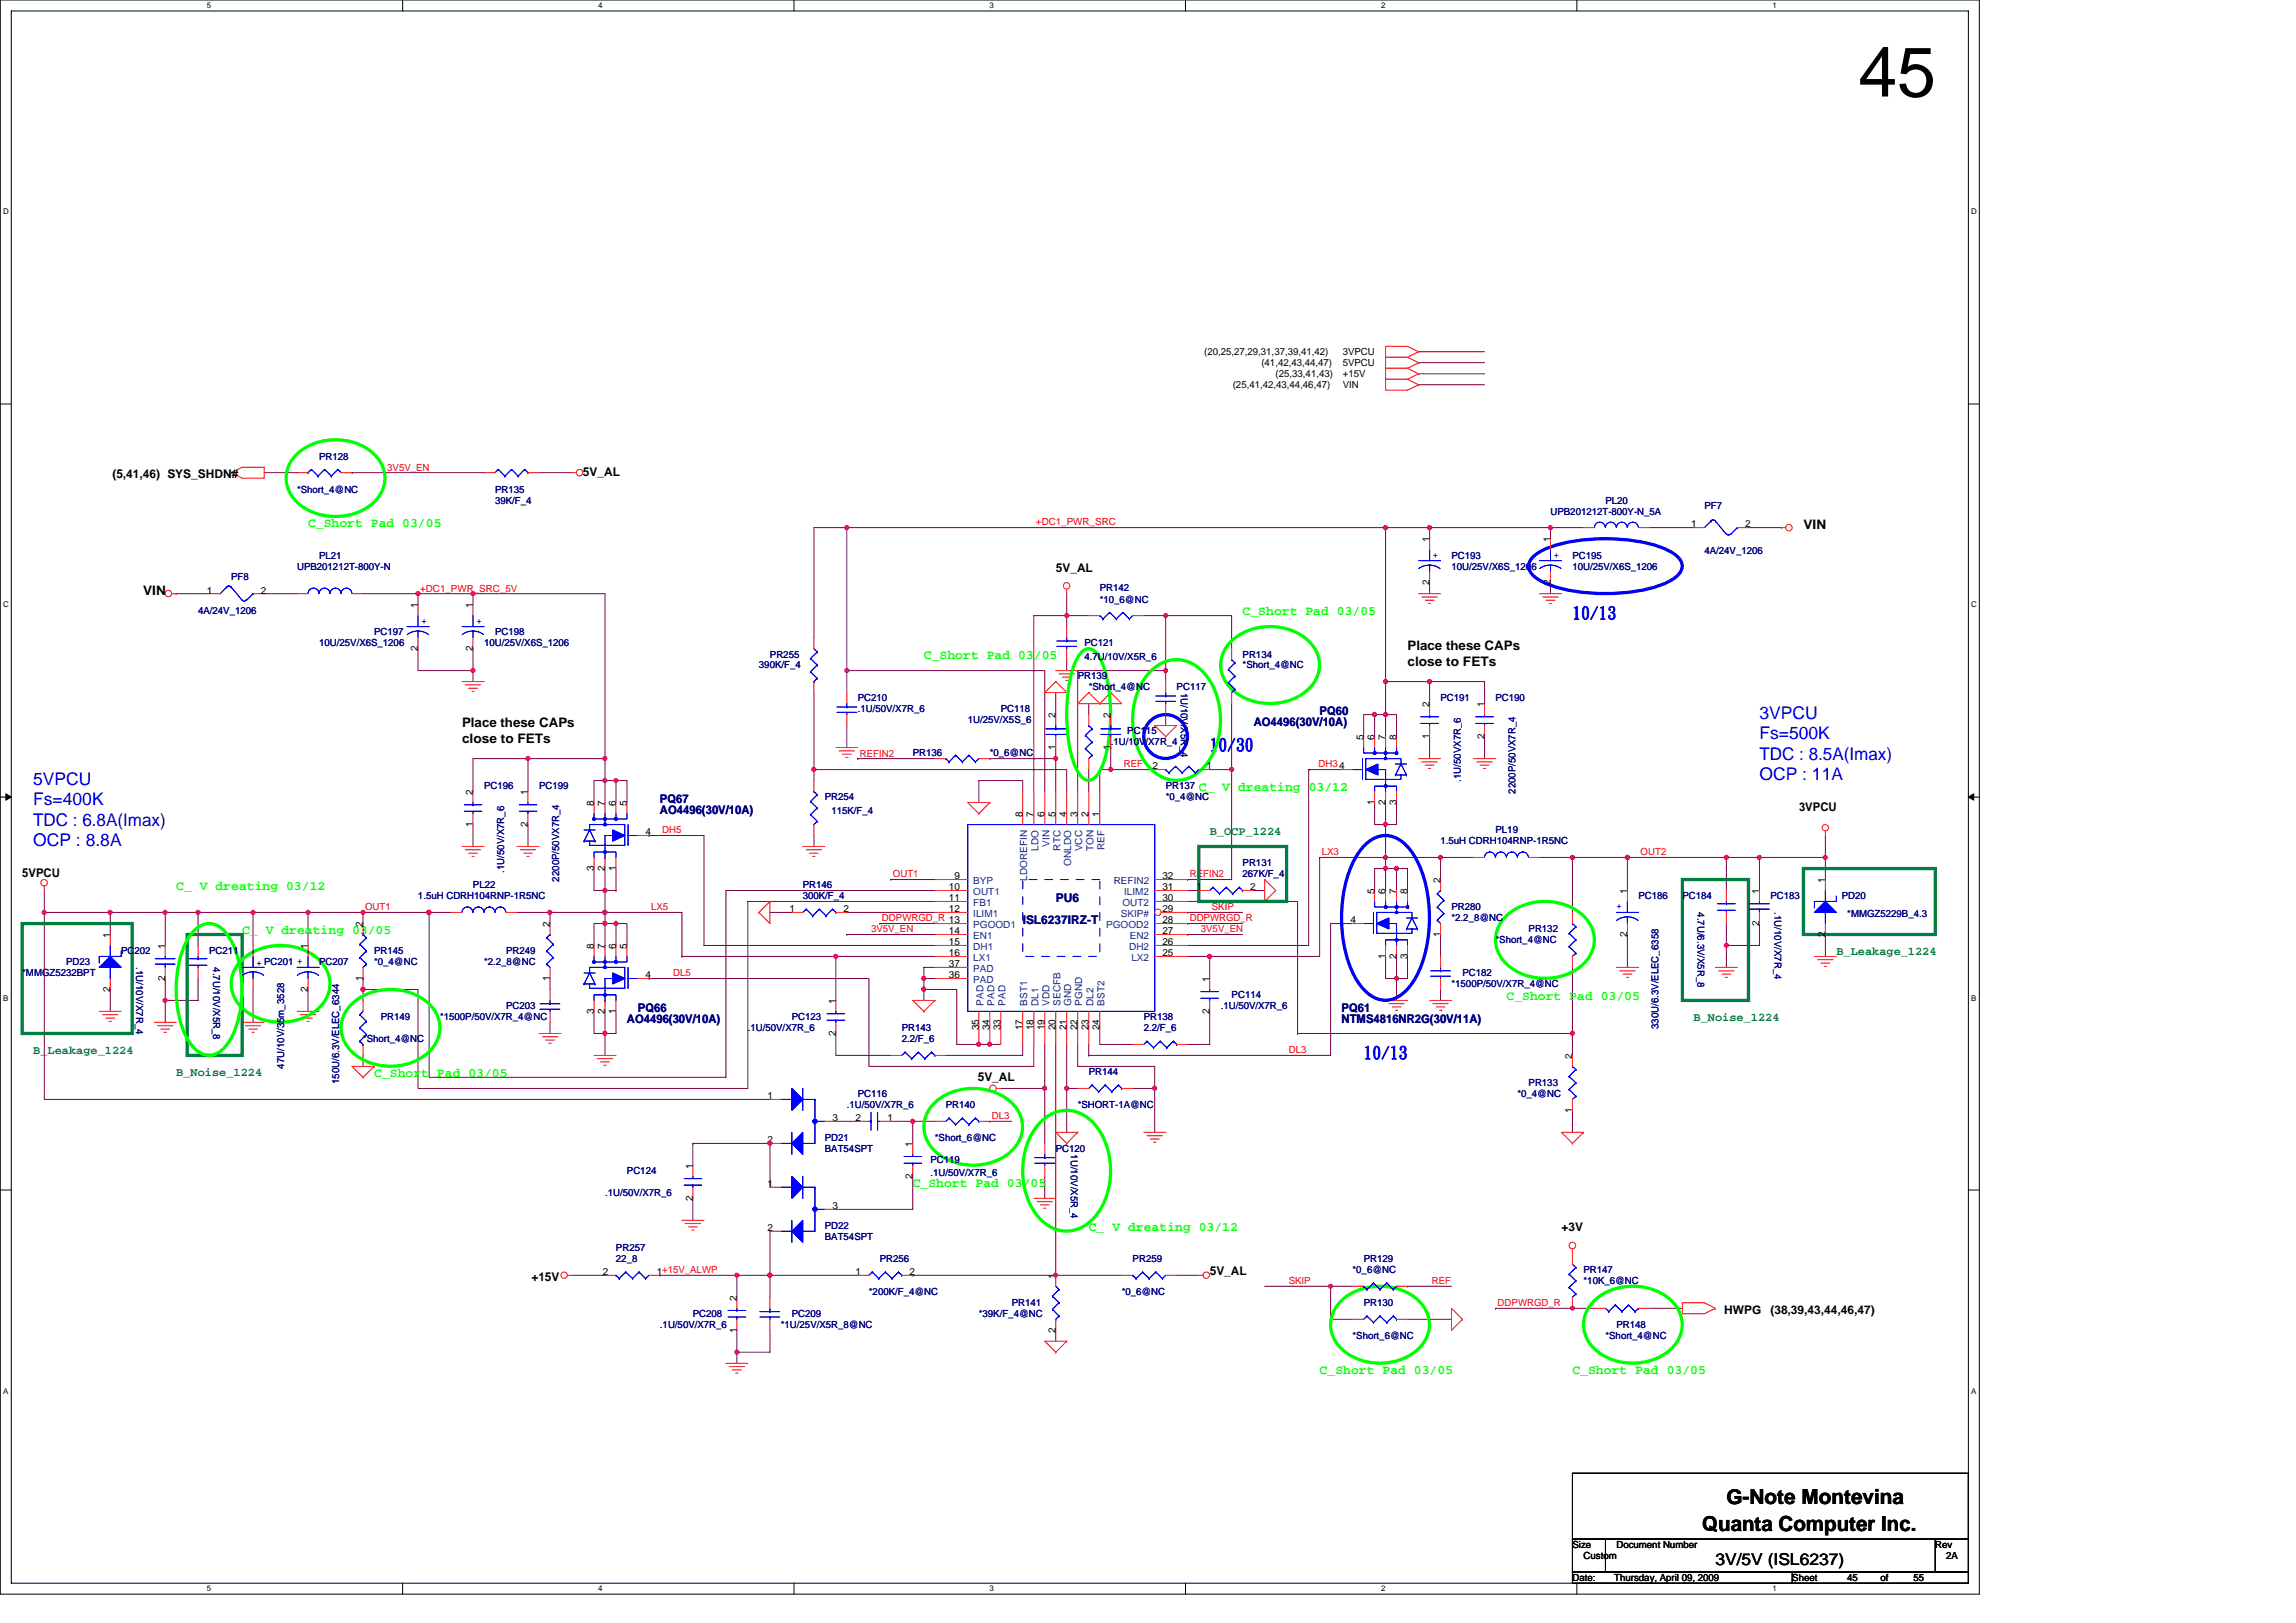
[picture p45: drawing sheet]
<svg xmlns="http://www.w3.org/2000/svg" width="297mm" height="210mm" viewBox="0 0 297 210" stroke-linecap="round" stroke-linejoin="round" font-family="sans-serif">
<defs><g id="words">
<text font-size="9.1" x="240.4" y="12.5">45</text>
<g font-size="2.7">
<text x="223.3" y="194.5">G-Note Montevina</text>
<text x="220.2" y="198.1">Quanta Computer Inc.</text>
</g>
<g font-size="2.3" fill="#00f">
<text x="203.4" y="80.1">10/13</text>
<text x="227.6" y="93.1">3VPCU</text>
<text x="227.6" y="95.7">Fs=500K</text>
<text x="4.3" y="101.6">5VPCU</text>
<text x="156.5" y="97.1">10/30</text>
<text x="227.6" y="98.3">TDC : 8.5A(Imax)</text>
<text x="227.6" y="100.9">OCP : 11A</text>
<text x="4.3" y="104.2">Fs=400K</text>
<text x="4.3" y="106.8">TDC : 6.8A(Imax)</text>
<text x="4.3" y="109.4">OCP : 8.8A</text>
<text x="176.4" y="136.9">10/13</text>
</g>
<text font-size="2.1" x="221.9" y="202.5">3V/5V (ISL6237)</text>
<g font-size="1.7" fill="#0f0">
<text x="39.9" y="68.2">C_Short Pad 03/05</text>
<text x="160.8" y="79.6">C_Short Pad 03/05</text>
<text x="119.5" y="85.3">C_Short Pad 03/05</text>
<text x="155.1" y="102.4">C_ V dreating 03/12</text>
<text x="22.8" y="115.2">C_ V dreating 03/12</text>
<text x="31.3" y="120.9">C_ V dreating 03/05</text>
<text x="194.9" y="129.4">C_Short Pad 03/05</text>
<text x="48.4" y="139.4">C_Short Pad 03/05</text>
<text x="118.1" y="153.6">C_Short Pad 03/05</text>
<text x="140.9" y="159.3">C_ V dreating 03/12</text>
<text x="170.7" y="177.8">C_Short Pad 03/05</text>
<text x="203.4" y="177.8">C_Short Pad 03/05</text>
</g>
<g font-size="1.7">
<text x="233.3" y="68.4">VIN</text>
<text x="18.5" y="77">VIN</text>
<text x="182.1" y="84.1">Place these CAPs</text>
<text x="182.1" y="86.1">close to FETs</text>
<text x="59.8" y="94">Place these CAPs</text>
<text x="59.8" y="96.1">close to FETs</text>
</g>
<g font-size="1.5">
<text x="14.5" y="61.9">(5,41,46) SYS_SHDN#</text>
<text x="75.4" y="61.6">5V_AL</text>
<text x="136.6" y="74">5V_AL</text>
<text x="232.7" y="105">3VPCU</text>
<text x="2.9" y="113.5">5VPCU</text>
<text x="126.5" y="139.8">5V_AL</text>
<text x="202" y="159.3">+3V</text>
<text x="68.7" y="165.7">+15V</text>
<text x="156.5" y="165">5V_AL</text>
<text x="223.1" y="170">HWPG</text>
<text x="229" y="170">(38,39,43,44,46,47)</text>
</g>
<g font-size="1.5" fill="#000080">
<text x="162.2" y="93.9">AO4496(30V/10A)</text>
<text x="170.7" y="92.5">PQ60</text>
<text x="85.4" y="103.8">PQ67</text>
<text x="85.4" y="105.3">AO4496(30V/10A)</text>
<text x="132.3" y="119.5">ISL6237IRZ-T</text>
<text x="136.6" y="116.6">PU6</text>
<text x="82.5" y="130.9">PQ66</text>
<text x="173.6" y="130.9">PQ61</text>
<text x="81.1" y="132.3">AO4496(30V/10A)</text>
<text x="173.6" y="132.3">NTMS4816NR2G(30V/11A)</text>
</g>
<g font-size="1.5" fill="#008040">
<text x="156.5" y="108">B_OCP_1224</text>
<text x="237.6" y="123.6">B_Leakage_1224</text>
<text x="4.3" y="136.4">B_Leakage_1224</text>
<text x="219.1" y="132.1">B_Noise_1224</text>
<text x="22.8" y="139.3">B_Noise_1224</text>
</g>
<g font-size="1.3">
<text x="155.8" y="46">(20,25,27,29,31,37,39,41,42)</text>
<text x="163.2" y="47.4">(41,42,43,44,47)</text>
<text x="173.7" y="46">3VPCU</text>
<text x="173.7" y="47.4">5VPCU</text>
<text x="159.5" y="50.2">(25,41,42,43,44,46,47)</text>
<text x="165" y="48.8">(25,33,41,43)</text>
<text x="173.7" y="48.8">+15V</text>
<text x="173.7" y="50.2">VIN</text>
<text x="184.9" y="70.1" transform="rotate(-90 184.9 70.1)">1</text>
<text x="200.6" y="70.1" transform="rotate(-90 200.6 70.1)">1</text>
<text x="218.8" y="68.2">1</text>
<text x="225.8" y="68.2">2</text>
<text x="26.8" y="76.8">1</text>
<text x="33.7" y="76.8">2</text>
<text x="184.9" y="75.7" transform="rotate(-90 184.9 75.7)">2</text>
<text x="200.6" y="75.7" transform="rotate(-90 200.6 75.7)">2</text>
<text x="54.1" y="78.7" transform="rotate(-90 54.1 78.7)">1</text>
<text x="61.2" y="78.7" transform="rotate(-90 61.2 78.7)">1</text>
<text x="54.1" y="84.2" transform="rotate(-90 54.1 84.2)">2</text>
<text x="61.2" y="84.2" transform="rotate(-90 61.2 84.2)">2</text>
<text x="136.6" y="92.9" transform="rotate(-90 136.6 92.9)">2</text>
<text x="143.7" y="92.9" transform="rotate(-90 143.7 92.9)">2</text>
<text x="176.4" y="95.7" transform="rotate(-90 176.4 95.7)">5</text>
<text x="177.8" y="95.7" transform="rotate(-90 177.8 95.7)">6</text>
<text x="179.2" y="95.7" transform="rotate(-90 179.2 95.7)">7</text>
<text x="180.7" y="95.7" transform="rotate(-90 180.7 95.7)">8</text>
<text x="184.9" y="95.6" transform="rotate(-90 184.9 95.6)">1</text>
<text x="184.9" y="91.5" transform="rotate(-90 184.9 91.5)">2</text>
<text x="192" y="95.6" transform="rotate(-90 192 95.6)">2</text>
<text x="192" y="91.5" transform="rotate(-90 192 91.5)">1</text>
<text x="136.6" y="97" transform="rotate(-90 136.6 97)">1</text>
<text x="143.7" y="97" transform="rotate(-90 143.7 97)">1</text>
<text x="149.1" y="99.5">2</text>
<text x="156.1" y="99.5">1</text>
<text x="61.2" y="107" transform="rotate(-90 61.2 107)">1</text>
<text x="61.2" y="102.8" transform="rotate(-90 61.2 102.8)">2</text>
<text x="68.3" y="107" transform="rotate(-90 68.3 107)">2</text>
<text x="68.3" y="102.8" transform="rotate(-90 68.3 102.8)">1</text>
<text x="76.8" y="104.3" transform="rotate(-90 76.8 104.3)">8</text>
<text x="78.2" y="104.3" transform="rotate(-90 78.2 104.3)">7</text>
<text x="79.7" y="104.3" transform="rotate(-90 79.7 104.3)">6</text>
<text x="81.1" y="104.3" transform="rotate(-90 81.1 104.3)">5</text>
<text x="132.3" y="105.7" transform="rotate(-90 132.3 105.7)">8</text>
<text x="133.7" y="105.7" transform="rotate(-90 133.7 105.7)">7</text>
<text x="135.1" y="105.7" transform="rotate(-90 135.1 105.7)">6</text>
<text x="136.6" y="105.7" transform="rotate(-90 136.6 105.7)">5</text>
<text x="138" y="105.7" transform="rotate(-90 138 105.7)">4</text>
<text x="139.4" y="105.7" transform="rotate(-90 139.4 105.7)">3</text>
<text x="140.8" y="105.7" transform="rotate(-90 140.8 105.7)">2</text>
<text x="142.3" y="105.7" transform="rotate(-90 142.3 105.7)">1</text>
<text x="177.8" y="104.1" transform="rotate(-90 177.8 104.1)">1</text>
<text x="179.2" y="104.1" transform="rotate(-90 179.2 104.1)">2</text>
<text x="180.7" y="104.1" transform="rotate(-90 180.7 104.1)">3</text>
<text x="76.8" y="112.6" transform="rotate(-90 76.8 112.6)">3</text>
<text x="78.2" y="112.6" transform="rotate(-90 78.2 112.6)">2</text>
<text x="79.7" y="112.6" transform="rotate(-90 79.7 112.6)">1</text>
<text x="83.5" y="108.1">4</text>
<text x="123.5" y="113.8">9</text>
<text x="150.4" y="113.8">32</text>
<text x="46.9" y="119.9" transform="rotate(-90 46.9 119.9)">2</text>
<text x="71.1" y="119.9" transform="rotate(-90 71.1 119.9)">2</text>
<text x="102.1" y="118">1</text>
<text x="109.1" y="118">2</text>
<text x="122.8" y="115.2">10</text>
<text x="122.8" y="116.6">11</text>
<text x="122.8" y="118">12</text>
<text x="150.4" y="118">29</text>
<text x="150.4" y="115.2">31</text>
<text x="150.4" y="116.6">30</text>
<text x="150.4" y="119.5">28</text>
<text x="154.8" y="115.2">1</text>
<text x="161.8" y="115.2">2</text>
<text x="174.7" y="119.5">4</text>
<text x="177.8" y="115.6" transform="rotate(-90 177.8 115.6)">5</text>
<text x="179.2" y="115.6" transform="rotate(-90 179.2 115.6)">6</text>
<text x="180.7" y="115.6" transform="rotate(-90 180.7 115.6)">7</text>
<text x="182.1" y="115.6" transform="rotate(-90 182.1 115.6)">8</text>
<text x="186.3" y="114.2" transform="rotate(-90 186.3 114.2)">2</text>
<text x="210.5" y="115.6" transform="rotate(-90 210.5 115.6)">1</text>
<text x="227.6" y="119.8" transform="rotate(-90 227.6 119.8)">2</text>
<text x="227.6" y="115.6" transform="rotate(-90 227.6 115.6)">1</text>
<text x="236.1" y="114.2" transform="rotate(-90 236.1 114.2)">1</text>
<text x="14.2" y="121.3" transform="rotate(-90 14.2 121.3)">1</text>
<text x="21.4" y="122.7" transform="rotate(-90 21.4 122.7)">1</text>
<text x="39.8" y="122.7" transform="rotate(-90 39.8 122.7)">1</text>
<text x="76.8" y="122.7" transform="rotate(-90 76.8 122.7)">8</text>
<text x="78.2" y="122.7" transform="rotate(-90 78.2 122.7)">7</text>
<text x="79.7" y="122.7" transform="rotate(-90 79.7 122.7)">6</text>
<text x="81.1" y="122.7" transform="rotate(-90 81.1 122.7)">5</text>
<text x="122.8" y="120.9">14</text>
<text x="122.8" y="122.3">15</text>
<text x="122.8" y="123.7">16</text>
<text x="122.8" y="125.1">37</text>
<text x="150.4" y="122.3">26</text>
<text x="150.4" y="123.7">25</text>
<text x="150.4" y="120.9">27</text>
<text x="179.2" y="124" transform="rotate(-90 179.2 124)">1</text>
<text x="180.7" y="124" transform="rotate(-90 180.7 124)">2</text>
<text x="182.1" y="124" transform="rotate(-90 182.1 124)">3</text>
<text x="186.3" y="121.2" transform="rotate(-90 186.3 121.2)">1</text>
<text x="210.5" y="121.2" transform="rotate(-90 210.5 121.2)">2</text>
<text x="236.1" y="121.2" transform="rotate(-90 236.1 121.2)">2</text>
<text x="14.2" y="128.3" transform="rotate(-90 14.2 128.3)">2</text>
<text x="21.4" y="126.9" transform="rotate(-90 21.4 126.9)">2</text>
<text x="39.8" y="128.3" transform="rotate(-90 39.8 128.3)">2</text>
<text x="46.9" y="126.9" transform="rotate(-90 46.9 126.9)">1</text>
<text x="71.1" y="126.9" transform="rotate(-90 71.1 126.9)">1</text>
<text x="76.8" y="131.1" transform="rotate(-90 76.8 131.1)">3</text>
<text x="78.2" y="131.1" transform="rotate(-90 78.2 131.1)">2</text>
<text x="79.7" y="131.1" transform="rotate(-90 79.7 131.1)">1</text>
<text x="83.5" y="126.6">4</text>
<text x="108.1" y="129.9" transform="rotate(-90 108.1 129.9)">1</text>
<text x="122.8" y="126.6">36</text>
<text x="156.5" y="131.1" transform="rotate(-90 156.5 131.1)">2</text>
<text x="156.5" y="127" transform="rotate(-90 156.5 127)">1</text>
<text x="108.1" y="134" transform="rotate(-90 108.1 134)">2</text>
<text x="126.6" y="133.3" transform="rotate(-90 126.6 133.3)">35</text>
<text x="128" y="133.3" transform="rotate(-90 128 133.3)">34</text>
<text x="129.5" y="133.3" transform="rotate(-90 129.5 133.3)">33</text>
<text x="132.3" y="133.3" transform="rotate(-90 132.3 133.3)">17</text>
<text x="133.7" y="133.3" transform="rotate(-90 133.7 133.3)">18</text>
<text x="135.1" y="133.3" transform="rotate(-90 135.1 133.3)">19</text>
<text x="136.6" y="133.3" transform="rotate(-90 136.6 133.3)">20</text>
<text x="138" y="133.3" transform="rotate(-90 138 133.3)">21</text>
<text x="139.4" y="133.3" transform="rotate(-90 139.4 133.3)">22</text>
<text x="140.8" y="133.3" transform="rotate(-90 140.8 133.3)">23</text>
<text x="142.3" y="133.3" transform="rotate(-90 142.3 133.3)">24</text>
<text x="203.4" y="137" transform="rotate(-90 203.4 137)">2</text>
<text x="99.3" y="142.2">1</text>
<text x="203.4" y="144" transform="rotate(-90 203.4 144)">1</text>
<text x="99.3" y="147.9">2</text>
<text x="107.7" y="145.1">3</text>
<text x="110.7" y="145.1">2</text>
<text x="114.8" y="145.1">1</text>
<text x="118.1" y="148.4" transform="rotate(-90 118.1 148.4)">1</text>
<text x="89.6" y="155.3" transform="rotate(-90 89.6 155.3)">2</text>
<text x="89.6" y="151.2" transform="rotate(-90 89.6 151.2)">1</text>
<text x="99.3" y="153.6">1</text>
<text x="118.1" y="152.5" transform="rotate(-90 118.1 152.5)">2</text>
<text x="99.3" y="159.3">2</text>
<text x="107.7" y="156.4">3</text>
<text x="78" y="165">2</text>
<text x="85" y="165">1+15V_ALWP</text>
<text x="110.7" y="165">1</text>
<text x="117.7" y="165">2</text>
<text x="136.6" y="165.4" transform="rotate(-90 136.6 165.4)">1</text>
<text x="95.3" y="172.4" transform="rotate(-90 95.3 172.4)">1</text>
<text x="95.3" y="168.3" transform="rotate(-90 95.3 168.3)">2</text>
<text x="136.6" y="172.4" transform="rotate(-90 136.6 172.4)">2</text>
<text x="203.4" y="200.3">Size</text>
<text x="204.9" y="201.7">Custom</text>
<text x="209.1" y="200.3">Document Number</text>
<text x="250.4" y="200.3">Rev</text>
<text x="251.8" y="201.7">2A</text>
<text x="203.4" y="204.5">Date:</text>
<text x="208.8" y="204.5">Thursday, April 09, 2009</text>
<text x="231.9" y="204.5">Sheet</text>
<text x="239" y="204.5">45</text>
<text x="243.3" y="204.5">of</text>
<text x="247.5" y="204.5">55</text>
</g>
<g font-size="1.3" fill="#000080">
<text x="41.3" y="59.5">PR128</text>
<text x="38.4" y="63.7">*Short_4@NC</text>
<text x="64" y="63.7">PR135</text>
<text x="64" y="65.2">39K/F_4</text>
<text x="207.7" y="65.2">PL20</text>
<text x="220.5" y="65.8">PF7</text>
<text x="200.6" y="66.6">UPB201212T-800Y-N_5A</text>
<text x="220.5" y="71.7">4A/24V_1206</text>
<text x="29.9" y="75.1">PF8</text>
<text x="38.4" y="73.7">UPB201212T-800Y-N</text>
<text x="41.3" y="72.3">PL21</text>
<text x="142.3" y="76.5">PR142</text>
<text x="142.3" y="78">*10_6@NC</text>
<text x="187.8" y="72.3">PC193</text>
<text x="187.8" y="73.7">10U/25V/X6S_1206</text>
<text x="203.4" y="72.3">PC195</text>
<text x="203.4" y="73.7">10U/25V/X6S_1206</text>
<text x="25.6" y="79.4">4A/24V_1206</text>
<text x="41.3" y="83.6">10U/25V/X6S_1206</text>
<text x="48.4" y="82.2">PC197</text>
<text x="62.6" y="83.6">10U/25V/X6S_1206</text>
<text x="64" y="82.2">PC198</text>
<text x="140.3" y="83.6">PC121</text>
<text x="98.2" y="86.5">390K/F_4</text>
<text x="99.6" y="85.1">PR255</text>
<text x="139.4" y="87.9">PR139</text>
<text x="140.3" y="85.3">4.7U/10V/X5R_6</text>
<text x="140.9" y="89.3">*Short_4@NC</text>
<text x="152.2" y="89.3">PC117</text>
<text x="152.8" y="89.6" transform="rotate(90 152.8 89.6)">1U/10V/X5R_4</text>
<text x="160.8" y="85.1">PR134</text>
<text x="160.8" y="86.5">*Short_4@NC</text>
<text x="111" y="90.7">PC210</text>
<text x="111" y="92.2">.1U/50V/X7R_6</text>
<text x="125.2" y="93.6">1U/25V/X5S_6</text>
<text x="129.5" y="92.2">PC118</text>
<text x="145.8" y="95">PC115</text>
<text x="186.4" y="90.7">PC191</text>
<text x="193.5" y="90.7">PC190</text>
<text x="118.1" y="97.9">PR136</text>
<text x="128.1" y="97.9">*0_6@NC</text>
<text x="143.7" y="96.4">.1U/10V/X7R_4</text>
<text x="189" y="101.1" transform="rotate(-90 189 101.1)">.1U/50VX7R_6</text>
<text x="62.6" y="102.1">PC196</text>
<text x="69.7" y="102.1">PC199</text>
<text x="106.7" y="103.5">PR254</text>
<text x="107.6" y="105.3">115K/F_4</text>
<text x="150.8" y="102.1">PR137</text>
<text x="150.8" y="103.5">*0_4@NC</text>
<text x="193.5" y="107.8">PL19</text>
<text x="196.1" y="102.7" transform="rotate(-90 196.1 102.7)">2200P/50VX7R_4</text>
<text x="65.2" y="112.9" transform="rotate(-90 65.2 112.9)">.1U/50V/X7R_6</text>
<text x="160.8" y="112.1">PR131</text>
<text x="160.8" y="113.5">267K/F_4</text>
<text x="186.4" y="109.2">1.5uH CDRH104RNP-1R5NC</text>
<text x="54.1" y="116.4">1.5uH CDRH104RNP-1R5NC</text>
<text x="61.2" y="114.9">PL22</text>
<text x="72.3" y="114.1" transform="rotate(-90 72.3 114.1)">2200P/50VX7R_4</text>
<text x="103.9" y="114.9">PR146</text>
<text x="103.9" y="116.4">300K/F_4</text>
<text x="187.8" y="117.8">PR280</text>
<text x="187.8" y="119.2">*2.2_8@NC</text>
<text x="212" y="116.4">PC186</text>
<text x="217.7" y="116.4">PC184</text>
<text x="219.6" y="118" transform="rotate(90 219.6 118)">4.7U/6.3V/X5R_8</text>
<text x="229" y="116.4">PC183</text>
<text x="229.6" y="118" transform="rotate(90 229.6 118)">.1U/10V/X7R_4</text>
<text x="238.3" y="116.4">PD20</text>
<text x="239" y="118.6">*MMGZ5229B_4.3</text>
<text x="8.6" y="124.9">PD23</text>
<text x="15.7" y="123.5">PC202</text>
<text x="17.6" y="125.2" transform="rotate(90 17.6 125.2)">.1U/10V/X7R_4</text>
<text x="27.1" y="123.5">PC211</text>
<text x="27.6" y="125.2" transform="rotate(90 27.6 125.2)">4.7U/10V/X5R_8</text>
<text x="41.3" y="124.9">PC207</text>
<text x="48.4" y="123.5">PR145</text>
<text x="48.4" y="124.9">*0_4@NC</text>
<text x="62.6" y="124.9">*2.2_8@NC</text>
<text x="65.5" y="123.5">PR249</text>
<text x="193.5" y="122">*Short_4@NC</text>
<text x="197.8" y="120.6">PR132</text>
<text x="2.9" y="126.3">*MMGZ5232BPT</text>
<text x="49.3" y="132">PR149</text>
<text x="56.9" y="132">*1500P/50V/X7R_4@NC</text>
<text x="65.5" y="130.6">PC203</text>
<text x="102.4" y="132">PC123</text>
<text x="148" y="132">PR138</text>
<text x="157.9" y="130.6">.1U/50V/X7R_6</text>
<text x="159.3" y="129.2">PC114</text>
<text x="187.8" y="127.7">*1500P/50V/X7R_4@NC</text>
<text x="189.2" y="126.3">PC182</text>
<text x="47" y="134.9">*Short_4@NC</text>
<text x="96.7" y="133.4">.1U/50V/X7R_6</text>
<text x="116.7" y="133.4">PR143</text>
<text x="116.7" y="134.9">2.2/F_6</text>
<text x="148" y="133.4">2.2/F_6</text>
<text x="214.6" y="133.1" transform="rotate(-90 214.6 133.1)">330U/6.3V/ELEC_6358</text>
<text x="36.8" y="138.3" transform="rotate(-90 36.8 138.3)">47U/10V/35m_3528</text>
<text x="43.9" y="140.3" transform="rotate(-90 43.9 140.3)">150U/6.3V/ELEC_6344</text>
<text x="109.6" y="143.4">.1U/50V/X7R_6</text>
<text x="111" y="142">PC116</text>
<text x="122.4" y="143.4">PR140</text>
<text x="139.4" y="143.4">*SHORT-1A@NC</text>
<text x="140.9" y="139.1">PR144</text>
<text x="196.3" y="142">*0_4@NC</text>
<text x="197.8" y="140.5">PR133</text>
<text x="106.7" y="147.6">PD21</text>
<text x="106.7" y="149.1">BAT54SPT</text>
<text x="120.9" y="147.6">*Short_6@NC</text>
<text x="136.6" y="149.1">PC120</text>
<text x="138.5" y="149.4" transform="rotate(90 138.5 149.4)">1U/10V/X5R_4</text>
<text x="78.3" y="154.7">.1U/50V/X7R_6</text>
<text x="81.1" y="151.9">PC124</text>
<text x="120.4" y="150.5">PC119</text>
<text x="120.4" y="152.2">.1U/50V/X7R_6</text>
<text x="79.7" y="161.9">PR257</text>
<text x="106.7" y="159">PD22</text>
<text x="106.7" y="160.4">BAT54SPT</text>
<text x="79.7" y="163.3">22_8</text>
<text x="112.4" y="167.6">*200K/F_4@NC</text>
<text x="113.8" y="163.3">PR256</text>
<text x="145.1" y="167.6">*0_6@NC</text>
<text x="146.5" y="163.3">PR259</text>
<text x="175" y="164.7">*0_6@NC</text>
<text x="176.4" y="163.3">PR129</text>
<text x="204.9" y="164.7">PR147</text>
<text x="204.9" y="166.1">*10K_6@NC</text>
<text x="85.4" y="171.8">.1U/50V/X7R_6</text>
<text x="89.6" y="170.4">PC208</text>
<text x="101" y="171.8">*1U/25V/X5R_8@NC</text>
<text x="102.4" y="170.4">PC209</text>
<text x="126.6" y="170.4">*39K/F_4@NC</text>
<text x="130.9" y="169">PR141</text>
<text x="175" y="173.2">*Short_6@NC</text>
<text x="176.4" y="169">PR130</text>
<text x="207.7" y="173.2">*Short_4@NC</text>
<text x="209.1" y="171.8">PR148</text>
</g>
<g font-size="1.3" fill="#f00">
<text x="50.1" y="60.9">3V5V_EN</text>
<text x="134" y="68">+DC1_PWR_SRC</text>
<text x="54.4" y="76.5">+DC1_PWR_SRC_5V</text>
<text x="111.2" y="97.9">REFIN2</text>
<text x="145.4" y="99.3">REF</text>
<text x="170.6" y="99.3">DH34</text>
<text x="85.7" y="107.8">DH5</text>
<text x="115.5" y="113.5">OUT1</text>
<text x="153.9" y="113.5">REFIN2</text>
<text x="171" y="110.7">LX3</text>
<text x="212.3" y="110.7">OUT2</text>
<text x="47.2" y="117.8">OUT1</text>
<text x="84.2" y="117.8">LX5</text>
<text x="114.1" y="119.2">DDPWRGD_R 13</text>
<text x="153.9" y="119.2">DDPWRGD_R</text>
<text x="156.8" y="117.8">SKIP</text>
<text x="112.7" y="120.6">3V5V_EN</text>
<text x="155.4" y="120.6">3V5V_EN</text>
<text x="87.1" y="126.3">DL5</text>
<text x="166.7" y="136.3">DL3</text>
<text x="128.3" y="144.8">DL3</text>
<text x="166.7" y="166.1">SKIP</text>
<text x="185.2" y="166.1">REF</text>
<text x="193.8" y="169">DDPWRGD_R</text>
</g>
<g font-size="1.3" fill="#00f">
<text x="185.4" y="72.2">+</text>
<text x="201" y="72.2">+</text>
<text x="54.5" y="80.7">+</text>
<text x="61.6" y="80.7">+</text>
<text x="209.1" y="117.7">+</text>
<text x="33.2" y="124.9">+ PC201 +</text>
</g>
<g font-size="1.3" fill="#004080">
<text x="132.9" y="113.9" transform="rotate(-90 132.9 113.9)">LDOREFIN</text>
<text x="134.3" y="110.1" transform="rotate(-90 134.3 110.1)">LDO</text>
<text x="135.8" y="109.6" transform="rotate(-90 135.8 109.6)">VIN</text>
<text x="137.2" y="110" transform="rotate(-90 137.2 110)">RTC</text>
<text x="138.6" y="112" transform="rotate(-90 138.6 112)">ONLDO</text>
<text x="140" y="110.1" transform="rotate(-90 140 110.1)">VCC</text>
<text x="141.5" y="110.1" transform="rotate(-90 141.5 110.1)">TON</text>
<text x="142.9" y="110" transform="rotate(-90 142.9 110)">REF</text>
<text x="125.9" y="114.4">BYP</text>
<text x="125.9" y="115.8">OUT1</text>
<text x="125.9" y="117.2">FB1</text>
<text x="125.9" y="118.6">ILIM1</text>
<text x="144.1" y="114.4">REFIN2</text>
<text x="145" y="118.6">SKIP#</text>
<text x="145.2" y="117.2">OUT2</text>
<text x="145.4" y="115.8">ILIM2</text>
<text x="125.9" y="120.1">PGOOD1</text>
<text x="125.9" y="121.5">EN1</text>
<text x="125.9" y="122.9">DH1</text>
<text x="125.9" y="124.3">LX1</text>
<text x="125.9" y="125.7">PAD</text>
<text x="143.1" y="120.1">PGOOD2</text>
<text x="146.1" y="122.9">DH2</text>
<text x="146.2" y="121.5">EN2</text>
<text x="146.4" y="124.3">LX2</text>
<text x="125.9" y="127.2">PAD</text>
<text x="127.2" y="130.1" transform="rotate(-90 127.2 130.1)">PAD</text>
<text x="128.6" y="130.1" transform="rotate(-90 128.6 130.1)">PAD</text>
<text x="130.1" y="130.1" transform="rotate(-90 130.1 130.1)">PAD</text>
<text x="132.9" y="130.1" transform="rotate(-90 132.9 130.1)">BST1</text>
<text x="134.3" y="130.1" transform="rotate(-90 134.3 130.1)">DL1</text>
<text x="135.8" y="130.1" transform="rotate(-90 135.8 130.1)">VDD</text>
<text x="137.2" y="130.1" transform="rotate(-90 137.2 130.1)">SECFB</text>
<text x="138.6" y="130.1" transform="rotate(-90 138.6 130.1)">GND</text>
<text x="140" y="130.1" transform="rotate(-90 140 130.1)">PGND</text>
<text x="141.5" y="130.1" transform="rotate(-90 141.5 130.1)">DL2</text>
<text x="142.9" y="130.1" transform="rotate(-90 142.9 130.1)">BST2</text>
</g>
<g font-size="1">
<text x="26.8" y="1.1">5</text>
<text x="77.4" y="1.1">4</text>
<text x="128" y="1.1">3</text>
<text x="178.7" y="1.1">2</text>
<text x="229.3" y="1.1">1</text>
<text x=".4" y="27.7">D</text>
<text x="255" y="27.7">D</text>
<text x=".4" y="78.6">C</text>
<text x="255" y="78.6">C</text>
<text x=".4" y="129.5">B</text>
<text x="255" y="129.5">B</text>
<text x=".4" y="180.3">A</text>
<text x="255" y="180.3">A</text>
<text x="26.8" y="205.9">5</text>
<text x="77.4" y="205.9">4</text>
<text x="128" y="205.9">3</text>
<text x="178.7" y="205.9">2</text>
<text x="229.3" y="205.9">1</text>
</g>
</g></defs>
<path d="M0 0h256.1v206.2h-256.1zM1.5 1.4h253.2v203.4h-253.2z" fill="none" stroke="#000" stroke-width=".13"/>
<g fill="#fff">
<path d="M26.8 .1h.5v1.2h-.5z"/>
<path d="M26.8 205h.5v1.1h-.5z"/>
</g>
<path d="M52.1 0v1.4M52.1 204.8v1.4" fill="none" stroke="#000" stroke-width=".13"/>
<g fill="#fff">
<path d="M77.4 .1h.6v1.2h-.6z"/>
<path d="M77.4 205h.6v1.1h-.6z"/>
</g>
<path d="M102.7 0v1.4M102.7 204.8v1.4" fill="none" stroke="#000" stroke-width=".13"/>
<g fill="#fff">
<path d="M128 .1h.6v1.2h-.6z"/>
<path d="M128 205h.6v1.1h-.6z"/>
</g>
<path d="M153.4 0v1.4M153.4 204.8v1.4" fill="none" stroke="#000" stroke-width=".13"/>
<g fill="#fff">
<path d="M178.7 .1h.5v1.2h-.5z"/>
<path d="M178.7 205h.5v1.1h-.5z"/>
</g>
<path d="M204 0v1.4M204 204.8v1.4" fill="none" stroke="#000" stroke-width=".13"/>
<g fill="#fff">
<path d="M229.3 .1h.6v1.2h-.6z"/>
<path d="M229.3 205h.6v1.1h-.6z"/>
<path d="M.4 26.8h.7v1.2h-.7z"/>
<path d="M255 26.8h.7v1.2h-.7z"/>
<path d="M.4 77.7h.7v1.1h-.7z"/>
<path d="M255 77.7h.7v1.1h-.7z"/>
</g>
<path d="M0 52.3h1.5M254.7 52.3h1.4" fill="none" stroke="#000" stroke-width=".13"/>
<g fill="#fff">
<path d="M.4 128.5h.7v1.2h-.7z"/>
<path d="M255 128.5h.7v1.2h-.7z"/>
</g>
<path d="M0 103.1h1.5M254.7 103.1h1.4" fill="none" stroke="#000" stroke-width=".13"/>
<path d="M.8 102.7l.7 .4-.7 .4zM254.7 103.1l.7-.4v.8z" fill="#000" stroke="#000" stroke-width=".13"/>
<g fill="#fff">
<path d="M.4 179.4h.7v1.1h-.7z"/>
<path d="M255 179.4h.7v1.1h-.7z"/>
</g>
<path d="M0 154h1.5M254.7 154h1.4M203.4 190.6h51.3v8.5h-51.3zM203.4 199.1h4.3v4.3h-4.3zM207.7 199.1h42.7v4.3h-42.7zM250.4 199.1h4.3v4.3h-4.3zM203.4 203.4h28.5v1.4h-28.5zM231.9 203.4h22.8v1.4h-22.8z" fill="none" stroke="#000" stroke-width=".13"/>
<g fill="none" stroke="#800040" stroke-width=".13">
<path d="M183.5 45.5h8.6M183.5 46.9h8.6M183.5 49.8h8.6M183.5 48.4h8.6M22.8 76.8h4.3M34.2 76.8h4.2M34.2 61.2h4.2M45.5 61.2h.1M45.5 61.2h17.1M47 76.8h7.1v1.4M54.1 76.8h.1M54.1 76.8h24.2v21.3"/>
<path d="M61.2 76.8v1.4M61.2 76.8h.1M69.7 61.2h4.3M109.6 68.3v18.5M109.6 68.3h69.7v19.9M109.6 68.3h.1M109.6 68.3h-4.3v14.2M138 79.7h2.9M138 79.7h-4.3v22.7M138 79.7h.1M138 76.8v2.9M138 79.7v1.4"/>
<path d="M148 79.7h2.8M150.8 79.7h8.5v4.2M150.8 79.7h.1M150.8 79.7v7.1M179.3 68.3h21.3M185 75.4v1.4M185 68.3v1.4M185 68.3h.1M200.6 68.3h4.3M200.6 75.4v1.4M200.6 68.3v1.4M200.6 68.3h.1"/>
<path d="M213.4 68.3h5.7M226.2 68.3h4.3M54.1 83.9v2.9h7.1M61.2 86.8h.1M61.2 83.9v2.9M61.2 86.8v1.4M68.3 98.1v4.3M68.3 98.1h.1M68.3 98.1h-7.1v4.3M68.3 98.1h10M78.3 98.1h.1M78.3 98.1v2.9"/>
<path d="M105.3 89.6v10M105.3 99.6v1.4M105.3 99.6h32.7v2.8M105.3 99.6h.1M109.6 93.9v2.8M109.6 86.8h25.6v15.6M109.6 86.8h.1M109.6 86.8v2.8M111 98.1h.1M111 98.1h9.9M128.1 98.1h.1M128.1 98.1h8.5"/>
<path d="M136.6 96.7v1.4M136.6 89.6v2.9M136.6 98.1v4.3M138 85.3v1.5M139.4 86.8h11.4v1.4M139.4 86.8h.1M139.4 86.8v15.6M140.9 99.6v2.8M140.9 91v1.5M143.7 99.6h.1M143.7 99.6h-1.4v2.8M143.7 96.7h.1"/>
<path d="M143.7 91v1.5M143.7 99.6h5.7M143.7 96.7v2.9M150.8 92.5v1.4M156.5 99.6h2.8M159.3 91v8.6M159.3 99.6h.1M159.3 99.6v14.2h-5.7M169.3 99.6v22.7h-15.7M169.3 99.6h.1M169.3 99.6h4.3M177.8 92.5h.1"/>
<path d="M177.8 92.5h-1.4v2.8M177.8 92.5v2.8M177.8 92.5h1.5M179.3 88.2h.1M179.3 92.5h1.4v2.8M179.3 92.5h.1M179.3 88.2v7.1M179.3 88.2h5.7M185 88.2h7.1v2.8M185 95.3v2.8M185 88.2v2.8M192.1 95.3v2.8"/>
<path d="M5.7 118h8.6M5.7 115.2v2.8M5.7 118h.1M5.7 118v24.2h93.9M14.3 118h.1M14.3 118h7.1M14.3 118v2.9M21.4 118v4.3M21.4 118h.1M21.4 118h11.3M25.6 118v4.3M25.6 118h.1"/>
<path d="M32.7 118h.1M32.7 118h7.2M32.7 118v4.3M39.9 118h.1M39.9 118h18.5M39.9 118v4.3M47 118v1.5M55.5 118h.1M61.2 106.7v2.8M66.9 118h4.3M68.3 106.7v2.8M71.2 118v1.5"/>
<path d="M71.2 118h.1M71.2 118h17v5.7M76.9 112.4v2.8h1.4M78.3 115.2v2.8M78.3 101v2.8M78.3 101h-1.4v2.8M78.3 101h1.4M78.3 118v1.5h1.4v2.8M78.3 118h.1M78.3 112.4v2.8M78.3 115.2h1.4M79.7 112.4v2.8"/>
<path d="M79.7 101h1.4v2.8M79.7 101h.1M79.7 119.5h1.4v2.8M79.7 115.2h.1M79.7 101v2.8M84 108.1h.1M84 108.1h7.1v14.2h29.8M99.6 118h2.8M105.3 108.1v1.4M109.6 118h11.3M113.8 119.5h.1M113.8 119.5h7.1"/>
<path d="M115.2 113.8h.1M115.2 113.8h5.7M120.9 116.6h-24.2v24.2h-42.6v-12.8h-7.1M120.9 115.2h-27v24.2h-38.4v-21.4M132.3 102.4v-1.4h-5.7v2.8M153.6 115.2h1.5M153.6 118h.1M153.6 116.6h14.3v17.1M153.6 113.8h.1M153.6 119.5h.1M153.6 118h7.2M153.6 119.5h7.2"/>
<path d="M162.2 115.2h1.4M170.7 110.9h8.6M170.7 110.9v12.8h-14.2M170.7 110.9h.1M175 119.5h-2.9v17h-31.2M177.8 103.8v2.9h1.5M179.3 106.7v4.2M179.3 112.4h-1.5v2.8M179.3 112.4h.1M179.3 112.4v2.8M179.3 112.4h1.4v2.8M179.3 110.9h.1"/>
<path d="M179.3 110.9v1.5M179.3 103.8h.1M179.3 110.9h7.1M179.3 103.8v2.9M180.7 103.8v2.9h-1.4M180.7 112.4h1.4M182.1 112.4h.1M182.1 112.4v2.8M186.4 110.9h4.2M186.4 110.9v2.9M199.2 110.9h4.2M203.4 110.9h.1"/>
<path d="M203.4 110.9h7.1M203.4 110.9v7.1M210.5 110.9h12.8v4.3M210.5 110.9h.1M210.5 110.9v4.3M223.3 119.5v2.8M223.3 110.9h.1M223.3 110.9h4.3M227.6 110.9h8.6M227.6 110.9v4.3M227.6 119.5v2.8h-4.3M236.2 108.1h.1"/>
<path d="M236.2 110.9v2.9M236.2 108.1v2.8M14.3 128v2.9M21.4 129.4h.1M21.4 126.6v2.8M21.4 129.4v2.9M25.6 126.6v2.8h-4.2M32.7 128v4.3M39.9 128v2.9M47 126.6h.1M47 136.5v1.5M47 128h.1"/>
<path d="M47 126.6v2.8M71.2 126.6v1.4M71.2 132.3v1.4M76.9 130.9v2.8h1.4M76.9 122.3v-2.8h1.4v2.8M78.3 130.9v2.8M78.3 122.3h.1M78.3 133.7h.1M78.3 133.7v2.8M79.7 130.9v2.8h-1.4M79.7 122.3h.1M84 126.6h28.4v11.4h21.3v-2.9"/>
<path d="M84 126.6h.1M88.2 123.7h32.7M88.2 123.7h.1M108.1 133.7v2.8h7.1M108.1 123.7v5.7M109.6 120.9h.1M109.6 120.9h11.3M119.5 128h.1M119.5 128h4.3v7.1h2.8M119.5 126.6h.1M119.5 126.6h1.4M119.5 128v1.4"/>
<path d="M119.5 126.6v1.4M120.9 125.2h-1.4v1.4M126.6 135.1h.1M126.6 135.1h2.9M128.1 135.1h.1M132.3 135.1v1.4h-9.9M135.2 135.1v5.7M136.6 135.1v29.9M138 135.1v5.7M139.4 135.1v2.9h10v2.8M140.9 136.5h.1M140.9 135.1v1.4"/>
<path d="M142.3 135.1h4.2M153.6 123.7h2.9M153.6 120.9h.1M153.6 120.9h7.2M156.5 123.7h.1M156.5 130.9v4.2h-2.9M156.5 123.7v2.9M167.9 133.7h.1M167.9 133.7h35.5M179.3 123.7v2.9h1.4M180.7 126.6h.1M180.7 123.7v2.9"/>
<path d="M180.7 126.6v2.8M182.1 123.7v2.9h-1.4M186.4 128v1.4M186.4 123.7h.1M186.4 120.9v2.8M203.4 125.2v8.5M203.4 133.7v2.8M210.5 120.9v4.3M223.3 122.3h.1M223.3 122.3v2.9M236.2 120.9v2.8M89.6 147.9h10v5.7"/>
<path d="M89.6 147.9h.1M89.6 155v2.9M89.6 147.9v2.9M99.6 159.3v5.7M108.1 145.1h2.9M115.2 145.1h2.9v2.8M118.1 152.2v4.3h-10M118.1 145.1h.1M118.1 145.1h2.8M128.1 145.1h.1M128.1 145.1h2.8M129.5 140.8h5.7"/>
<path d="M135.2 152.2v2.8M135.2 140.8h.1M135.2 140.8v7.1M138 140.8h.1M138 140.8v5.7M138 140.8h1.4M146.5 140.8h2.9M149.4 140.8h.1M149.4 140.8v5.7M203.4 143.7v2.8M74 165h4.3M85.4 165h9.9v2.8"/>
<path d="M85.4 165h.1M95.3 174.9h.1M95.3 172.1v2.8h4.3v-2.8M95.3 165h.1M95.3 165h15.7M95.3 174.9v1.5M99.6 165h.1M99.6 165v2.8M118.1 165h.1M118.1 165h18.5M136.6 172.1v1.4M136.6 165h8.5"/>
<path d="M152.2 165h2.9M163.6 166.4h11.4M172.1 166.4h.1M172.1 166.4v4.3h2.9M182.1 166.4h.1M182.1 170.7h5.7M182.1 166.4h5.7M193.5 169.3h.1M193.5 169.3h12.8M203.4 169.3h.1M213.4 169.3h4.3"/>
</g>
<g fill="#f0f" stroke="#f0f" stroke-width=".13">
<circle cx="55.5" cy="118" r=".28"/>
<circle cx="14.2" cy="118" r=".28"/>
<circle cx="78.2" cy="98.1" r=".28"/>
<circle cx="68.3" cy="98.1" r=".28"/>
<circle cx="78.3" cy="101" r=".27"/>
<circle cx="61.2" cy="86.7" r=".27"/>
<circle cx="180.7" cy="126.6" r=".28"/>
<circle cx="236.1" cy="110.9" r=".27"/>
<circle cx="223.3" cy="122.3" r=".27"/>
<circle cx="210.5" cy="110.9" r=".28"/>
<circle cx="136.6" cy="98.1" r=".27"/>
<circle cx="227.6" cy="110.9" r=".28"/>
<circle cx="223.3" cy="110.9" r=".28"/>
<circle cx="179.2" cy="112.4" r=".27"/>
<circle cx="136.6" cy="165" r=".27"/>
<circle cx="99.6" cy="165" r=".27"/>
<circle cx="95.3" cy="174.9" r=".28"/>
<circle cx="39.9" cy="118" r=".28"/>
<circle cx="47" cy="118" r=".28"/>
<circle cx="21.4" cy="129.4" r=".27"/>
<circle cx="21.4" cy="118" r=".28"/>
<circle cx="179.2" cy="88.2" r=".27"/>
<circle cx="177.8" cy="92.4" r=".28"/>
<circle cx="203.4" cy="169.2" r=".28"/>
<circle cx="5.7" cy="118" r=".28"/>
<circle cx="78.2" cy="119.5" r=".28"/>
<circle cx="172.1" cy="166.4" r=".27"/>
<circle cx="180.7" cy="112.4" r=".28"/>
<circle cx="32.7" cy="118" r=".28"/>
<circle cx="78.2" cy="118" r=".28"/>
<circle cx="71.1" cy="118" r=".28"/>
<circle cx="186.3" cy="110.9" r=".27"/>
<circle cx="179.2" cy="110.9" r=".27"/>
<circle cx="138" cy="140.8" r=".28"/>
<circle cx="143.7" cy="99.5" r=".27"/>
<circle cx="119.5" cy="128" r=".28"/>
<circle cx="149.4" cy="140.8" r=".28"/>
<circle cx="184.9" cy="88.2" r=".28"/>
<circle cx="179.2" cy="68.3" r=".27"/>
<circle cx="109.6" cy="68.3" r=".28"/>
<circle cx="179.2" cy="92.4" r=".27"/>
<circle cx="79.7" cy="119.5" r=".27"/>
<circle cx="150.8" cy="86.7" r=".27"/>
<circle cx="47" cy="128" r=".28"/>
<circle cx="78.2" cy="133.7" r=".28"/>
<circle cx="108.1" cy="123.7" r=".27"/>
<circle cx="99.6" cy="147.9" r=".28"/>
<circle cx="156.5" cy="123.7" r=".28"/>
<circle cx="109.6" cy="86.7" r=".27"/>
<circle cx="95.3" cy="165" r=".27"/>
<circle cx="138" cy="79.6" r=".27"/>
<circle cx="119.5" cy="126.6" r=".28"/>
<circle cx="159.3" cy="99.5" r=".28"/>
<circle cx="105.3" cy="99.5" r=".28"/>
<circle cx="135.1" cy="140.8" r=".28"/>
<circle cx="150.8" cy="79.6" r=".27"/>
<circle cx="118.1" cy="145.1" r=".28"/>
<circle cx="128" cy="135.1" r=".28"/>
<circle cx="126.6" cy="135.1" r=".28"/>
<circle cx="61.2" cy="76.8" r=".28"/>
<circle cx="54.1" cy="76.8" r=".28"/>
<circle cx="79.7" cy="101" r=".27"/>
<circle cx="200.6" cy="68.3" r=".27"/>
<circle cx="203.4" cy="110.9" r=".28"/>
<circle cx="203.4" cy="133.7" r=".28"/>
<circle cx="25.6" cy="118" r=".28"/>
<circle cx="179.2" cy="106.7" r=".27"/>
<circle cx="184.9" cy="68.3" r=".28"/>
<circle cx="78.3" cy="115.2" r=".27"/>
</g>
<g fill="none" stroke="#f00" stroke-width=".13">
<path d="M179.3 44.8h2.8l1.4 .7M179.3 44.8v1.4h2.8M179.3 44.8h.1M179.3 46.2h2.8M179.3 46.2v1.4h2.8M179.3 46.2h.1M179.3 47.6h2.8M179.3 47.6v1.5h2.8M179.3 47.6h.1M179.3 49.1h2.8M179.3 49.1v1.4h2.8l1.4-.7M179.3 49.1h.1"/>
<path d="M182.1 46.2l1.4 .7M182.1 47.6l1.4 .8M182.1 49.1l1.4 .7M183.5 45.5h.1M183.5 46.9h.1M183.5 48.4h.1M183.5 49.8h.1M183.5 45.5l-1.4 .7M183.5 46.9l-1.4 .7M183.5 48.4l-1.4 .7M22.2 76.8h.6M22.8 76.8h.1"/>
<path d="M27.1 76.8h1.4M29.9 61.2h.1M32.7 76.8h1.5M34.2 60.5h-2.9l-1.4 .7M34.2 60.5v1.4h-2.9l-1.4-.7M34.2 60.5h.1M54.1 78.2v1.5M62.6 61.2h1.4M68.3 61.2h1.4M74 61.2h.6M138 76.2v.6M183.5 76.8h2.9"/>
<path d="M184 77.2h1.9M184.4 77.7h1.1M184.8 78.1h.3M185 69.7v1.4M185 74v1.4M199.2 76.8h2.8M199.6 77.2h2M200 77.7h1.2M200.4 78.1h.3M204.9 68.3h1.4M212 68.3h1.4M219.1 68.3h1.4"/>
<path d="M224.8 68.3h1.4M230.5 68.3h.1M230.5 68.3h.5M54.1 82.5v1.4M59.8 88.2h2.8M60.2 88.6h2M60.6 89h1.2M61.1 89.5h.2M108.1 96.7h2.9M108.6 97.2h2M109 97.6h1.1M109.4 98h.3"/>
<path d="M109.6 89.6v1.4M109.6 92.5v1.4M135.2 89.6h.1M136.6 86.8h2.8M136.6 88.2l1.4 1.4h-2.8M136.6 88.2h.1M136.6 88.2l-1.4 1.4M137 87.2h2M137.4 87.6h1.2M137.9 88h.3M139.4 91h2.9M139.4 91h.1"/>
<path d="M140.9 89.6h.1M140.9 89.6l1.4 1.4M140.9 89.6l-1.5 1.4M142.3 91h.1M143.7 89.6l1.4 1.4h-2.8M143.7 89.6h.1M143.7 89.6l-1.4 1.4M143.7 92.5v1.4M143.7 95.3v1.4M149.4 93.9h2.8l-1.4 1.4M149.4 93.9h.1M149.4 93.9l1.4 1.4"/>
<path d="M150.8 95.3h.1M183.5 98.1h2.9M184 98.6h1.9M184.4 99h1.1M184.8 99.4h.3M190.6 98.1h2.9M191.1 98.6h2M191.5 99h1.1M191.9 99.4h.3M192.1 91v1.5M192.1 93.9v1.4M5.7 114.6v.6"/>
<path d="M59.8 109.5h2.8M60.2 109.9h2M60.6 110.4h1.2M61.1 110.8h.2M61.2 102.4v1.4M61.2 105.3v1.4M66.9 109.5h2.8M67.3 109.9h2M67.8 110.4h1.1M68.2 110.8h.2M98.2 118h.1M99.6 116.6v2.9l-1.4-1.5"/>
<path d="M99.6 116.6h.1M99.6 116.6l-1.4 1.4M103.9 109.5h2.8M104.3 109.9h2M104.7 110.4h1.2M105.2 110.8h.2M120.9 115.2h4.3M120.9 113.8h4.3M120.9 116.6h4.3M120.9 118h4.3M120.9 119.5h4.3M126.6 105.3h.1"/>
<path d="M128.1 103.8h-2.9l1.4 1.5M128.1 103.8h.1M128.1 103.8l-1.5 1.5M132.3 102.4v4.3M133.7 102.4v4.3M135.2 102.4v4.3M136.6 102.4v4.3M138 102.4v4.3M139.4 102.4v4.3M140.9 102.4v4.3M142.3 102.4v4.3M149.4 119.5h4.2"/>
<path d="M155.1 115.2h1.4M160.8 115.2h1.4M163.6 113.8v2.8l1.4-1.4M163.6 113.8h.1M163.6 113.8l1.4 1.4M165 115.2h.1M203.4 118v1.5M236.2 107.5v.6M12.8 130.9h2.9M13.3 131.3h2M13.7 131.7h1.1M14.1 132.1h.3"/>
<path d="M14.3 120.9v1.4M14.3 126.6v1.4M20 132.3h2.8M20.4 132.7h2M20.8 133.1h1.1M21.2 133.6h.3M21.4 122.3v1.4M21.4 125.2v1.4M31.3 132.3h2.9M31.7 132.7h2M32.2 133.1h1.1M32.6 133.6h.3"/>
<path d="M38.4 130.9h2.9M38.9 131.3h1.9M39.3 131.7h1.1M39.7 132.1h.3M47 139.4h.1M48.4 138h-2.9l1.5 1.4M48.4 138h.1M48.4 138l-1.4 1.4M69.7 133.7h2.9M70.2 134.1h2M70.6 134.6h1.1M71 135h.3"/>
<path d="M71.2 128v1.4M71.2 130.9v1.4M76.9 136.5h2.8M77.3 137h2M77.7 137.4h1.1M78.1 137.8h.3M108.1 129.4v1.5M108.1 132.3v1.4M119.5 130.9h.1M120.9 129.4h-2.8l1.4 1.5M120.9 129.4h.1M120.9 129.4l-1.4 1.5"/>
<path d="M120.9 120.9h4.3M120.9 122.3h4.3M120.9 123.7h4.3M132.3 130.9v4.2M133.7 130.9v4.2M135.2 130.9v4.2M136.6 130.9v4.2M138 130.9v4.2M139.4 130.9v4.2M140.9 130.9v4.2M142.3 130.9v4.2M149.4 120.9h4.2"/>
<path d="M149.4 122.3h4.2M149.4 123.7h4.2M179.3 129.4h2.8M179.7 129.9h2M180.1 130.3h1.1M180.5 130.7h.3M185 129.4h2.8M185.4 129.9h2M185.8 130.3h1.1M186.2 130.7h.3M186.4 123.7v1.5M186.4 126.6v1.4"/>
<path d="M186.5 130.7h.1M203.4 123.7v1.5M209.1 125.2h2.9M209.5 125.6h2M210 126h1.1M210.4 126.4h.3M221.9 125.2h2.9M222.4 125.6h1.9M222.8 126h1.1M223.2 126.4h.3M234.7 123.7h2.9M235.2 124.2h1.9"/>
<path d="M235.6 124.6h1.1M236 125h.3M88.2 157.9h2.9M88.6 158.3h2M89.1 158.7h1.1M89.5 159.2h.3M128.9 140.8h.6M133.7 155h2.9M134.2 155.5h2M134.6 155.9h1.1M135 156.3h.3M135.2 147.9v1.5"/>
<path d="M135.2 150.8v1.4M138 147.9h.1M139.4 146.5h-2.8l1.4 1.4M139.4 146.5h.1M139.4 146.5l-1.4 1.4M148 146.5h2.8M148.4 146.9h2M148.8 147.4h1.2M149.2 147.8h.3M203.4 147.9h.1M204.9 146.5h-2.9l1.4 1.4M204.9 146.5h.1"/>
<path d="M204.9 146.5l-1.5 1.4M73.4 165h.6M78.3 165h1.4M84 165h1.4M93.9 176.4h2.8M94.3 176.8h2M94.8 177.2h1.1M95.2 177.7h.3M111 165h1.4M116.7 165h1.4M136.6 174.9h.1M138 173.5h-2.8l1.4 1.4"/>
<path d="M138 173.5h.1M138 173.5l-1.4 1.4M155.1 165h.5M175 166.4h1.4M180.7 166.4h1.4M187.8 169.3v2.8l1.4-1.4M187.8 169.3h.1M187.8 169.3l1.4 1.4M189.2 170.7h.1M203.4 162.2h.1M203.4 161.6v.6M217.7 168.6h2.8l1.4 .7"/>
<path d="M217.7 168.6v1.4h2.8l1.4-.7M217.7 168.6h.1M221.9 169.3h.1"/>
<circle cx="21.8" cy="76.8" r=".42"/>
<circle cx="75" cy="61.2" r=".42"/>
<circle cx="138" cy="75.8" r=".42"/>
<circle cx="231.4" cy="68.3" r=".42"/>
<circle cx="5.7" cy="114.2" r=".42"/>
<circle cx="236.1" cy="107.1" r=".42"/>
<circle cx="128.5" cy="140.8" r=".42"/>
<circle cx="73" cy="165" r=".42"/>
<circle cx="156.1" cy="165" r=".42"/>
<circle cx="203.4" cy="161.1" r=".43"/>
</g>
<g fill="none" stroke="#00f" stroke-width=".42">
<path d="M198.2 72.2a9.4 9.4 0 0 1 5.3-2.2 24.2 24.2 0 0 1 11.7 .9 4.1 4.1 0 0 1 2.3 1.8 1.7 1.7 0 0 1-.8 2 13.1 13.1 0 0 1-6.1 1.9 23.1 23.1 0 0 1-10.4-1 4.1 4.1 0 0 1-2.3-1.8l-.1-.6 .1-.5zM176.4 109.6a3.6 3.6 0 0 1 5.7 0 14.1 14.1 0 0 1 2.8 9.1 14.2 14.2 0 0 1-2.8 9.3 3.5 3.5 0 0 1-5.7 0 12.9 12.9 0 0 1-2.8-7.8 16.1 16.1 0 0 1 2.2-9.9z"/>
<circle cx="150.8" cy="95.3" r="2.83"/>
</g>
<path d="M2.9 119.5h14.2v14.2h-14.2zM155.1 109.5h11.4v7.1h-11.4zM217.7 113.8h8.5v15.6h-8.5zM233.3 112.4h17.1v8.5h-17.1zM24.2 120.9h7.1v15.6h-7.1z" fill="none" stroke="#008040" stroke-width=".42"/>
<path d="M38.2 58.9a7.6 7.6 0 0 1 10.4 0 4.2 4.2 0 0 1-.7 6.5 7.6 7.6 0 0 1-9.7-.6 4.1 4.1 0 0 1 0-5.9zM139.9 84.4a1.15 1.15 0 0 1 1.8 0 9.9 9.9 0 0 1 1.8 5.3 20.4 20.4 0 0 1-1 9.6 2.26 2.26 0 0 1-1.7 1.7 2.25 2.25 0 0 1-1.6-1.7 20.9 20.9 0 0 1-.9-10.8 8.8 8.8 0 0 1 1.6-4.1zM149.1 86.6a4.5 4.5 0 0 1 6.8 .7 9.8 9.8 0 0 1 0 11.7 4.6 4.6 0 0 1-7.4 0 9.9 9.9 0 0 1 0-11.7zM159.2 83.1a7.6 7.6 0 0 1 10.3 0 4.2 4.2 0 0 1-.7 6.5 7.6 7.6 0 0 1-9.6-.6 4.1 4.1 0 0 1 0-5.9zM194.7 118.7a7.6 7.6 0 0 1 10.3 0 4.2 4.2 0 0 1-.6 6.4 7.6 7.6 0 0 1-9.7-.6 4.1 4.1 0 0 1 0-5.8zM25.2 120.3a2.44 2.44 0 0 1 3.6 0 9.2 9.2 0 0 1 2.3 5.2 14.6 14.6 0 0 1-1.3 8.9 3.6 3.6 0 0 1-2.8 2.1 3 3 0 0 1-2.3-1.4 13.1 13.1 0 0 1-1.9-8.4 11.3 11.3 0 0 1 1.9-5.8zM31.1 124.4a7.6 7.6 0 0 1 10.4 0 4.2 4.2 0 0 1-.7 6.4 7.6 7.6 0 0 1-9.7-.6 4.1 4.1 0 0 1 0-5.8zM45.4 130a7.6 7.6 0 0 1 10.3 0 4.2 4.2 0 0 1-.7 6.5 7.6 7.6 0 0 1-9.6-.6 4.1 4.1 0 0 1 0-5.9zM120.7 142.9a7.6 7.6 0 0 1 10.4 0 4.2 4.2 0 0 1-.7 6.4 7.6 7.6 0 0 1-9.7-.6 4.1 4.1 0 0 1 0-5.8zM134.9 144.9a4.5 4.5 0 0 1 6.8 .7 9.8 9.8 0 0 1 0 11.8 4.6 4.6 0 0 1-7.4 0 9.9 9.9 0 0 1 0-11.8zM173.4 168.4a7.6 7.6 0 0 1 10.3 0 4.2 4.2 0 0 1-.6 6.5 7.6 7.6 0 0 1-9.7-.6 4.1 4.1 0 0 1 0-5.9zM206.1 168.4a7.5 7.5 0 0 1 10.3 0 4.2 4.2 0 0 1-.6 6.5 7.6 7.6 0 0 1-9.7-.6 4.1 4.1 0 0 1 0-5.9z" fill="none" stroke="#0f0" stroke-width=".42"/>
<g fill="none" stroke="#00f" stroke-width=".13">
<path d="M29.3 75.9a.44 .44 0 0 1 .6 0M29.3 75.9h.1M29.3 75.9l-.8 .9M29.9 75.9h.1M29.9 75.9l1.4 1.8M31.3 77.6l.3 .2 .2-.2M32.7 76.8h.1M32.7 76.8l-.8 .9M54.1 79.7v1.4M64.5 60.7h.1M64.5 60.7l-.5 .5M64.5 60.7l.8 .9"/>
<path d="M65.3 61.6h.1M66.2 60.7h.1M66.2 60.7l-.9 .9M66.2 60.7l.8 .9M67 61.6h.1M67.9 60.7h.1M67.9 60.7l-.9 .9M67.9 60.7l.4 .5M68.3 61.2h.1M183.5 72.5h2.9M184.9 73.1a2.16 2.16 0 0 1 1.4 .5M184.9 73.1a2.23 2.23 0 0 0-1.3 .5"/>
<path d="M185 73.1v.9M185 71.1v1.4M206.3 68.2a.7 .7 0 0 1 .7-.6 .7 .7 0 0 1 .7 .6M207.7 68.2a.7 .7 0 0 1 .7-.6 .7 .7 0 0 1 .7 .6M209.1 68.2a.7 .7 0 0 1 .7-.6 .7 .7 0 0 1 .7 .6M210.5 68.2a.71 .71 0 0 1 .8-.6 .71 .71 0 0 1 .7 .6M221.3 67.4a.5 .5 0 0 1 .6 0M221.4 67.4h.1M221.4 67.4l-.9 .9M221.9 67.4h.1M221.9 67.4l1.4 1.7M223.4 69.1a.27 .27 0 0 0 .5 0"/>
<path d="M224.8 68.3h.1M224.8 68.3l-.9 .8M52.7 81.1h2.8M52.7 82.1a2.21 2.21 0 0 1 1.4-.5 2.21 2.21 0 0 1 1.4 .5M54.1 81.6v.9M108.3 91.5h2.5M108.3 92.2h2.5M109.6 92.2v.3M109.6 91.5h.1M109.6 91v.5M142.4 94.3h2.6M142.4 95h2.6"/>
<path d="M143.7 95v.3M143.7 94.3h.1M143.7 93.9v.4M190.9 93.6h2.3M190.9 92.7h2.3M192.1 92.5v.2M192.1 93.6h.1M192.1 93.6v.3M60.1 104.1h2.2M60.1 105h2.2M61.2 105v.3M61.2 104.1h.1"/>
<path d="M61.2 103.8v.3M125.2 106.7h24.2v24.2h-24.2zM156.9 114.8h.1M156.9 114.8l-.4 .4M156.9 114.8l.9 .8M157.8 115.6h.1M158.6 114.8h.1M158.6 114.8l-.8 .8M158.6 114.8l.9 .8M159.5 115.6h.1M160.3 114.8h.1M160.3 114.8l-.8 .8"/>
<path d="M160.3 114.8l.5 .4M160.8 115.2h.1M203.4 119.5h.1M203.4 119.5l.5 .4M203.9 119.9h.1M203.9 119.9l-.9 .9M12.8 124.5h.1M14.3 125.2v1.4M14.3 122.3v1.4M15.7 123v.7h-2.9v.8M20.1 124.7h2.5M20.1 124h2.5"/>
<path d="M21.4 123.7v.3M21.4 124.7h.1M21.4 124.7v.5M69.9 129.9h2.5M69.9 130.6h2.5M71.2 130.6v.3M71.2 129.9h.1M71.2 129.4v.5M107 132h2.3M107 131.1h2.3M108.1 130.9v.2M108.1 132h.1"/>
<path d="M108.1 132v.3M185.1 125.6h2.5M185.1 126.3h2.5M186.4 126.3v.3M186.4 125.6h.1M186.4 125.2v.4M203 122.5h.1M203 120.8h.1M203 122.5l.9 .8M203 120.8l.9 .8M203.9 123.3h.1M203.9 121.6h.1"/>
<path d="M203.9 123.3l-.5 .4M203.9 121.6l-.9 .9M133.9 149.8h2.5M133.9 150.5h2.5M135.2 150.5v.3M135.2 149.8h.1M135.2 149.4v.4M79.7 165h.1M79.7 165l.4 .4M80.1 165.4h.1M81 164.6h.1M81 164.6l.8 .8"/>
<path d="M81 164.6l-.9 .8M81.8 165.4h.1M82.7 164.6h.1M82.7 164.6l.8 .8M82.7 164.6l-.9 .8M83.5 165.4h.1M84 165l-.5 .4M112.8 164.6h.1M112.8 164.6l-.4 .4M112.8 164.6l.9 .8M113.7 165.4h.1M114.5 164.6h.1"/>
<path d="M114.5 164.6l-.8 .8M114.5 164.6l.9 .8M115.4 165.4h.1M116.2 164.6h.1M116.2 164.6l-.8 .8M116.2 164.6l.5 .4M116.7 165h.1M176.4 166.4h.1M176.4 166.4l.4 .4M176.8 166.8h.1M177.7 166h.1M177.7 166l.8 .8"/>
<path d="M177.7 166l-.9 .8M178.5 166.8h.1M179.4 166h.1M179.4 166l.9 .8M179.4 166l-.9 .8M180.3 166.8h.1M180.7 166.4l-.4 .4"/>
</g>
<g fill="#00f" stroke="#00f" stroke-width=".13">
<path d="M12.8 125.2l1.5-1.5 1.4 1.5z" fill-rule="evenodd"/>
<path d="M12.8 125.2l1.5-1.5 1.4 1.5z" fill-rule="evenodd"/>
</g>
<path d="M132.3 113.8h10v9.9h-10z" fill="none" stroke="#fff" stroke-width=".13" stroke-dasharray="1 1 1 1 1 1 1 1"/>
<path d="M132.3 113.8h10v9.9h-10z" fill="none" stroke="#00f" stroke-width=".13" stroke-dasharray="1 1 1 1 1 1 1 1"/>
<circle cx="149.8" cy="118" r=".42" fill="#fff" stroke="#f00" stroke-width=".13"/>
<g fill="none" stroke="#f00" stroke-width=".13">
<path d="M38.4 76.8h1.5M38.4 61.2h1.5M44.1 61.2h1.4M45.5 76.8h1.5M61.2 78.2v1.5M140.9 79.7h1.4M146.5 79.7h1.5M200.6 69.7v1.4M200.6 74v1.4M61.2 82.5v1.4M105.3 82.5v1.4M105.3 88.2v1.4"/>
<path d="M120.9 98.1h1.5M126.6 98.1h1.5M136.6 92.5v1.4M136.6 95.3v1.4M138 81.1v1.4M138 83.9v1.4M140.9 92.5v1.4M140.9 98.1v1.5M149.4 99.6h1.4M150.8 88.2v1.4M150.8 91v1.5M155.1 99.6h1.4"/>
<path d="M159.3 83.9v1.4M159.3 89.6v1.4M173.6 99.6h1.4M176.4 95.3v1.4M177.8 95.3v1.4M179.3 95.3v1.4M180.7 95.3v1.4M185 91v1.5M185 93.9v1.4M47 119.5v1.4M58.4 118h1.4M65.5 118h1.4"/>
<path d="M68.3 102.4v1.4M68.3 105.3v1.4M71.2 119.5v1.4M76.9 103.8v1.5M76.9 110.9v1.5M78.3 103.8v1.5M78.3 110.9v1.5M79.7 103.8v1.5M79.7 110.9v1.5M81.1 103.8v1.5M82.5 108.1h1.5M102.4 118h1.5"/>
<path d="M105.3 101v1.4M105.3 106.7v1.4M108.1 118h1.5M149.4 116.6h4.2M149.4 115.2h4.2M149.4 113.8h4.2M150.2 118h3.4M175 119.5h1.4M177.8 102.4v1.4M177.8 115.2v1.4M179.3 102.4v1.4M179.3 115.2v1.4"/>
<path d="M180.7 102.4v1.4M180.7 115.2v1.4M182.1 115.2v1.4M186.4 113.8v1.4M186.4 119.5v1.4M190.6 110.9h1.5M197.8 110.9h1.4M210.5 115.2v1.4M210.5 119.5v1.4M223.3 115.2v1.4M223.3 118v1.5M227.6 115.2v1.4"/>
<path d="M227.6 118v1.5M236.2 113.8v1.4M236.2 119.5v1.4M25.6 122.3v1.4M25.6 125.2v1.4M32.7 122.3v1.4M32.7 126.6v1.4M39.9 122.3v1.4M39.9 126.6v1.4M47 125.2v1.4M47 129.4v1.5M47 135.1v1.4"/>
<path d="M71.2 125.2v1.4M76.9 122.3v1.4M76.9 129.4v1.5M78.3 122.3v1.4M78.3 129.4v1.5M79.7 122.3v1.4M79.7 129.4v1.5M81.1 122.3v1.4M82.5 126.6h1.5M115.2 136.5h1.5M120.9 126.6h4.3M120.9 125.2h4.3"/>
<path d="M120.9 136.5h1.5M126.6 130.9v4.2M128.1 130.9v4.2M129.5 130.9v4.2M146.5 135.1h1.5M152.2 135.1h1.4M156.5 126.6v1.4M156.5 129.4v1.5M179.3 122.3v1.4M180.7 122.3v1.4M182.1 122.3v1.4M203.4 136.5v1.5"/>
<path d="M89.6 150.8v1.4M89.6 153.6v1.4M99.6 142.2h1.4M99.6 147.9h1.4M99.6 153.6h1.4M99.6 159.3h1.4M106.7 145.1h1.4M106.7 156.5h1.4M111 145.1h1.4M113.8 145.1h1.4M118.1 147.9v1.5M118.1 150.8v1.4"/>
<path d="M120.9 145.1h1.5M126.6 145.1h1.5M139.4 140.8h1.5M145.1 140.8h1.4M203.4 142.2v1.5M95.3 167.8v1.5M95.3 170.7v1.4M99.6 167.8v1.5M99.6 170.7v1.4M136.6 165v1.4M136.6 170.7v1.4M145.1 165h1.4"/>
<path d="M150.8 165h1.4M175 170.7h1.4M180.7 170.7h1.4M203.4 162.2v1.4M203.4 167.8v1.5M206.3 169.3h1.4M212 169.3h1.4"/>
</g>
<g fill="none" stroke="#00f" stroke-width=".13">
<path d="M39.9 76.8a.71 .71 0 0 1 .7-.7 .71 .71 0 0 1 .7 .7M39.9 61.2h.1M40.3 60.7h.1M40.3 60.7l.8 .9M40.3 60.7l-.4 .5M41.1 61.6h.1M41.3 76.8a.7 .7 0 0 1 .7-.7 .7 .7 0 0 1 .7 .7M42 60.7h.1M42 60.7l.9 .9M42 60.7l-.9 .9M42.7 76.8a.7 .7 0 0 1 .7-.7 .7 .7 0 0 1 .7 .7 .71 .71 0 0 1 .7-.7 .71 .71 0 0 1 .7 .7M42.9 61.6h.1"/>
<path d="M43.7 60.7h.1M43.7 60.7l.4 .5M43.7 60.7l-.8 .9M61.2 79.7v1.4M142.3 79.7h.1M142.3 79.7l.4 .4M143.5 79.2h.1M143.5 79.2l.9 .9M143.5 79.2l-.8 .9M145.3 79.2h.1M145.3 79.2l.8 .9M145.3 79.2l-.9 .9"/>
<path d="M146.5 79.7l-.4 .4M199.2 72.5h2.8M199.2 73.6a2.35 2.35 0 0 1 2.7 0M200.6 73.1v.9M200.6 71.1v1.4M59.8 81.1h2.8M59.8 82.1a2.21 2.21 0 0 1 1.4-.5 2.21 2.21 0 0 1 1.4 .5M61.2 81.6v.9M104.9 85.2h.1M104.9 86.9h.1M104.9 85.2l.8 .8M104.9 86.9l.8 .9"/>
<path d="M105.3 88.2h.1M105.3 83.9l.4 .4M105.7 84.3h.1M105.7 86h.1M105.7 87.8h.1M105.7 84.3l-.8 .9M105.7 86l-.8 .9M105.7 87.8l-.4 .4M122.4 98.1h.1M122.4 98.1l.4 .5M122.8 98.6h.1M123.6 97.7h.1"/>
<path d="M123.6 97.7l.9 .9M123.6 97.7l-.8 .9M124.5 98.6h.1M125.3 97.7h.1M125.3 97.7l.9 .9M125.3 97.7l-.8 .9M126.2 98.6h.1M126.6 98.1l-.4 .5M135.3 94.3h2.6M135.3 95h2.6M136.6 95v.3M136.6 94.3h.1"/>
<path d="M136.6 93.9v.4M136.7 82.9h2.6M136.7 83.6h2.6M138 83.6v.3M138 82.9h.1M138 82.5v.4M140.4 96.9h.1M140.4 95.1h.1M140.4 96.9l.9 .8M140.4 95.1l.9 .9M140.9 93.9h.1M140.9 93.9l.4 .4"/>
<path d="M141.3 97.7h.1M141.3 96h.1M141.3 94.3h.1M141.3 97.7l-.4 .4M141.3 96l-.9 .9M141.3 94.3l-.9 .8M142.7 80.1h.1M144.4 80.1h.1M146.1 80.1h.1M149.5 90h2.6M149.5 90.7h2.6M150.8 99.6h.1"/>
<path d="M150.8 90.7v.3M150.8 90h.1M150.8 99.6l.4 .4M150.8 89.6v.4M151.2 100h.1M152.1 99.1h.1M152.1 99.1l.8 .9M152.1 99.1l-.9 .9M152.9 100h.1M153.8 99.1h.1M153.8 99.1l.8 .9M153.8 99.1l-.9 .9"/>
<path d="M154.6 100h.1M155.1 99.6l-.5 .4M158.9 88.3h.1M158.9 86.6h.1M158.9 88.3l.9 .9M158.9 86.6l.9 .9M159.3 85.3h.1M159.3 85.3l.5 .5M159.8 89.2h.1M159.8 87.5h.1M159.8 85.8h.1M159.8 89.2l-.5 .4"/>
<path d="M159.8 87.5l-.9 .8M159.8 85.8l-.9 .8M175 99.6h1.3M176.3 98.1v2.7M176.4 96.7v.7h1.6v-.1h-.3v.3h.3v-.3M177.8 96.7v.7h2.9v-.7M178.3 99.6h1v2.1M179.1 98h.3v.3h-.3zM179.3 96.7v.9h.1v-.3h-.3v.3h.2v-.2M179.3 97.6v.5M180.5 97.3h.3v.3h-.3zM180.5 98.8h1.5"/>
<path d="M181.2 98.8v-.7h-4.5v2.7h4.5v-.5M181.2 98.8l-.7 1.5M181.2 98.8l.8 1.5M183.8 92.7h2.3M183.8 93.6h2.3M185 93.6v.3M185 92.7h.1M185 92.5v.2M59.8 118a.7 .7 0 0 1 .7-.7 .7 .7 0 0 1 .7 .7M61.2 118a.71 .71 0 0 1 .7-.7 .71 .71 0 0 1 .7 .7 .71 .71 0 0 1 .7-.7 .71 .71 0 0 1 .7 .7 .71 .71 0 0 1 .7-.7 .71 .71 0 0 1 .7 .7M67.2 105h2.2M67.2 104.1h2.2"/>
<path d="M68.3 103.8v.3M68.3 105h.1M68.3 105v.3M75.6 107.4h1.4M75.6 108.8h1.3M75.6 108.8h.1M76.3 107.4v-.7h4.5v2.7h-4.5v-.6M76.3 107.4l.7 1.4M76.3 107.4l-.7 1.4M76.7 105.8h.3v.3h-.3zM76.9 105.3v.7h2.8v-.7M76.9 110.9v-.7h2.8v.7"/>
<path d="M77 108.8h.1M78.1 106.5h.3v.3h-.3zM78.3 105.3v.8h-.2v-.3h.3v.3h-.1v-.1M78.3 106.1v.6M78.3 110.1h.1v.3h-.3v-.3h.2v.8M78.3 110.9h.1M79.3 108.1h-1v2.1M81.1 105.3v.7h-1.6v-.2h.3v.3h-.3v-.3M81.3 108.1h1.2M81.3 106.7v2.7M104.3 117.6h.1M104.3 117.6l-.4 .4"/>
<path d="M104.3 117.6l.9 .9M104.9 105.4h.1M104.9 103.7h.1M104.9 105.4l.8 .9M104.9 103.7l.8 .8M105.2 118.5h.1M105.3 102.4h.1M105.3 102.4l.4 .4M105.7 106.3h.1M105.7 104.5h.1M105.7 102.8h.1M105.7 106.3l-.4 .4"/>
<path d="M105.7 104.5l-.8 .9M105.7 102.8l-.8 .9M106 117.6h.1M106 117.6l-.8 .9M106 117.6l.9 .9M106.9 118.5h.1M107.7 117.6h.1M107.7 117.6l-.8 .9M107.7 117.6l.4 .4M108.1 118h.1M176.4 119.5h1.3M177.7 118v2.8"/>
<path d="M177.8 102.4v-.7h2.9v.7M177.8 116.6v.7h1.6v-.1h-.3v.3h.3v-.3M179.3 101.6h-.2v.2h.3v-.2h-.1v.8M179.3 102.4h.1M179.3 116.6v.7h2.8v-.7M179.7 119.5h1v2.1M180.5 100.3h.1M180.5 117.9h.3v.3h-.3zM180.7 100.3h1.3M180.7 116.6v.9h.1v-.3h-.3v.3h.2v-.2M180.7 117.5v.5M182 100.3h.1"/>
<path d="M182 117.2h.2v.3h-.2zM182 118.8h1.4M182.7 118.8v-.8h-4.6v2.8h4.6v-.6M182.7 118.8l-.7 1.4M182.7 118.8l.7 1.4M185.9 119h.1M185.9 117.3h.1M185.9 115.6h.1M185.9 119l.5 .5M185.9 117.3l.9 .9M185.9 115.6l.9 .9M186.4 115.2h.1"/>
<path d="M186.4 115.2l-.5 .4M186.8 118.2h.1M186.8 116.5h.1M186.8 118.2l-.9 .8M186.8 116.5l-.9 .8M192.1 110.9a.7 .7 0 0 1 .7-.7 .7 .7 0 0 1 .7 .7M193.5 110.9a.7 .7 0 0 1 .7-.7 .7 .7 0 0 1 .7 .7M194.9 110.9a.7 .7 0 0 1 .7-.7 .7 .7 0 0 1 .7 .7M196.3 110.9a.71 .71 0 0 1 .7-.7 .71 .71 0 0 1 .7 .7M209.1 118h2.9M209.1 119.1a2.2 2.2 0 0 1 1.4-.5 2.21 2.21 0 0 1 1.4 .5M210.5 118.6v.9"/>
<path d="M210.5 116.6v1.4M222.2 116.9h2.3M222.2 117.8h2.3M223.3 117.8v.2M223.3 116.9h.1M223.3 116.6v.3M226.3 117.6h2.6M226.3 116.9h2.6M227.6 116.6v.3M227.6 117.6h.1M227.6 117.6v.4M234.7 117.3h.1"/>
<path d="M236.2 118v1.5M236.2 115.2v1.4M237.6 115.9v.7h-2.9v.7M24.5 124h2.3M24.5 124.9h2.3M25.6 124.9v.3M25.6 124h.1M25.6 123.7v.3M31.3 125.2h2.9M32.7 125.7a2.21 2.21 0 0 1 1.4 .5M32.7 125.7a2.21 2.21 0 0 0-1.4 .5M32.7 125.7v.9"/>
<path d="M32.7 123.7v1.5M38.4 125.2h2.9M39.8 125.7a2.21 2.21 0 0 0-1.3 .5M39.8 125.7h.1a2.21 2.21 0 0 1 1.3 .5M39.9 125.7v.9M39.9 123.7v1.5M46.5 123.9h.1M46.5 122.2h.1M46.5 131.3h.1M46.5 133h.1M46.5 134.7h.1M46.5 123.9l.9 .8"/>
<path d="M46.5 122.2l.9 .8M46.5 131.3l.9 .8M46.5 133l.9 .8M46.5 134.7l.5 .4M47 120.9h.1M47 135.1h.1M47 120.9l.4 .4M47 130.9l-.5 .4M47.4 124.7h.1M47.4 123h.1M47.4 121.3h.1M47.4 132.1h.1"/>
<path d="M47.4 133.8h.1M47.4 124.7l-.4 .5M47.4 123l-.9 .9M47.4 121.3l-.9 .9M47.4 132.1l-.9 .9M47.4 133.8l-.9 .9M70.7 124.7h.1M70.7 123h.1M70.7 121.3h.1M70.7 124.7l.5 .5M70.7 123l.9 .9M70.7 121.3l.9 .9"/>
<path d="M71.2 120.9h.1M71.2 120.9l-.5 .4M71.6 123.9h.1M71.6 122.2h.1M71.6 123.9l-.9 .8M71.6 122.2l-.9 .8M75.6 125.9h1.4M75.6 127.3h1.3M75.6 127.3h.1M76.3 125.9v-.7h4.5v2.7h-4.5v-.6M76.3 125.9l.7 1.4M76.3 125.9l-.7 1.4"/>
<path d="M76.7 124.3h.3v.3h-.3zM76.9 123.7v.8h2.8v-.8M76.9 129.4v-.7h2.8v.7M77 127.3h.1M78.1 125h.3v.3h-.3zM78.3 123.7v.9h-.2v-.3h.3v.3h-.1v-.1M78.3 124.6v.6M78.3 128.6h.1v.3h-.3v-.3h.2v.8M78.3 129.4h.1M79.3 126.6h-1v2.1M81.1 123.7v.8h-1.6v-.2h.3v.3h-.3v-.3M81.3 126.6h1.2"/>
<path d="M81.3 125.2v2.7M117.1 136.1h.1M117.1 136.1l-.4 .4M117.1 136.1l.9 .9M118 137h.1M118.8 136.1h.1M118.8 136.1l-.8 .9M118.8 136.1l.9 .9M119.7 137h.1M120.5 136.1h.1M120.5 136.1l-.8 .9M120.5 136.1l.4 .4"/>
<path d="M120.9 136.5h.1M148.4 134.7h.1M148.4 134.7l-.4 .4M148.4 134.7l.8 .9M149.2 135.6h.1M150.1 134.7h.1M150.1 134.7l-.9 .9M150.1 134.7l.9 .9M151 135.6h.1M151.8 134.7h.1M151.8 134.7l-.8 .9M151.8 134.7l.4 .4"/>
<path d="M152.2 135.1h.1M155.4 129.2h2.2M155.4 128.3h2.2M156.5 128v.3M156.5 129.2h.1M156.5 129.2v.2M179.3 122.3v-.7h2.8v.7M180.7 121.5h-.2v.3h.3v-.3h-.1v.8M180.7 122.3h.1M182 120.2h.1M182.1 120.2h1.3M183.4 120.2h.1"/>
<path d="M203 139.3h.1M203 139.3l.9 .8M203.4 138h.1M203.4 138l.5 .4M203.9 138.4h.1M203.9 138.4l-.9 .9M88.5 153.3h2.3M88.5 152.5h2.3M89.6 152.2v.3M89.6 153.3h.1M89.6 153.3v.3M101 142.2h1.4"/>
<path d="M101 147.9h1.4M101 153.6h1.4M101 159.3h1.4M102.4 146.5v2.9M102.4 157.9v2.8M103.9 142.2h1.5M103.9 140.8v2.9M103.9 153.6h1.5M103.9 152.2v2.8M105.4 145.4v2.5h-1.5M105.4 142.2h.1M105.4 156.7v2.6h-1.5"/>
<path d="M105.4 153.6h.1M105.4 142.2v2.6M105.4 153.6v2.6M105.7 145.1h1M105.7 156.5h1M112.4 145.1h.3M112.7 143.9v2.3M112.7 145.1h.1M113.5 145.1h.3M113.5 143.9v2.3M117 150.5h2.2M117 149.6h2.2"/>
<path d="M118.1 149.4v.2M118.1 150.5h.1M118.1 150.5v.3M122.8 144.7h.1M122.8 144.7l-.4 .4M122.8 144.7l.8 .8M123.6 145.5h.1M124.5 144.7h.1M124.5 144.7l-.9 .8M124.5 144.7l.8 .8M125.3 145.5h.1M126.2 144.7h.1"/>
<path d="M126.2 144.7l-.9 .8M126.2 144.7l.4 .4M126.6 145.1h.1M141.3 140.4h.1M141.3 140.4l-.4 .4M141.3 140.4l.8 .8M142.1 141.2h.1M143 140.4h.1M143 140.4l-.9 .8M143 140.4l.8 .8M143.8 141.2h.1M144.7 140.4h.1"/>
<path d="M144.7 140.4l-.9 .8M144.7 140.4l.4 .4M145.1 140.8h.1M203 140.9h.1M203 140.9l.9 .9M203.9 141.8h.1M203.9 140.1h.1M203.9 141.8l-.5 .4M203.9 140.1l-.9 .8M94.2 169.5h2.3M94.2 170.4h2.3M95.3 170.4v.3"/>
<path d="M95.3 169.5h.1M95.3 169.3v.2M98.3 169.7h2.6M98.3 170.4h2.6M99.6 170.4v.3M99.6 169.7h.1M99.6 169.3v.4M136.2 167.7h.1M136.2 169.4h.1M136.2 167.7l.8 .9M136.2 169.4l.8 .9M136.6 170.7h.1"/>
<path d="M136.6 166.4l.4 .4M137 166.8h.1M137 168.6h.1M137 170.3h.1M137 166.8l-.8 .9M137 168.6l-.8 .8M137 170.3l-.4 .4M146.5 165h.1M146.5 165l.5 .4M147 165.4h.1M147.8 164.6h.1M147.8 164.6l.9 .8"/>
<path d="M147.8 164.6l-.8 .8M148.7 165.4h.1M149.5 164.6h.1M149.5 164.6l.9 .8M149.5 164.6l-.8 .8M150.4 165.4h.1M150.8 165l-.4 .4M176.8 170.3h.1M176.8 170.3l-.4 .4M176.8 170.3l.9 .8M177.7 171.1h.1M178.5 170.3h.1"/>
<path d="M178.5 170.3l-.8 .8M178.5 170.3l.9 .8M179.4 171.1h.1M180.3 170.3h.1M180.3 170.3l-.9 .8M180.3 170.3l.4 .4M180.7 170.7h.1M203 164.8h.1M203 166.6h.1M203 164.8l.9 .9M203 166.6l.9 .8M203.4 167.8h.1"/>
<path d="M203.4 163.6l.5 .4M203.9 164h.1M203.9 165.7h.1M203.9 167.4h.1M203.9 164l-.9 .8M203.9 165.7l-.9 .9M203.9 167.4l-.5 .4M207.7 169.3l.4 .4M208.1 169.7h.1M209 168.8h.1M209 168.8l-.9 .9M209 168.8l.8 .9"/>
<path d="M209.8 169.7h.1M210.7 168.8h.1M210.7 168.8l-.9 .9M210.7 168.8l.8 .9M211.5 169.7h.1M212 169.3h.1M212 169.3l-.5 .4"/>
</g>
<g fill="#00f" stroke="#00f" stroke-width=".13">
<path d="M176.7 99.6l1.6-.8v1.5z" fill-rule="evenodd"/>
<path d="M176.7 99.6l1.6-.8v1.5z" fill-rule="evenodd"/>
<path d="M79.3 107.4l1.5 .7-1.5 .7z" fill-rule="evenodd"/>
<path d="M79.3 107.4l1.5 .7-1.5 .7z" fill-rule="evenodd"/>
<path d="M102.4 140.8l1.5 1.4-1.5 1.5z" fill-rule="evenodd"/>
<path d="M103.9 146.5v2.9l-1.5-1.5z" fill-rule="evenodd"/>
<path d="M102.4 140.8l1.5 1.4-1.5 1.5z" fill-rule="evenodd"/>
<path d="M103.9 146.5v2.9l-1.5-1.5z" fill-rule="evenodd"/>
<path d="M178.1 119.5l1.6-.7v1.4z" fill-rule="evenodd"/>
<path d="M178.1 119.5l1.6-.7v1.4z" fill-rule="evenodd"/>
<path d="M102.4 152.2l1.5 1.4-1.5 1.4z" fill-rule="evenodd"/>
<path d="M102.4 159.3l1.5-1.4v2.8z" fill-rule="evenodd"/>
<path d="M102.4 152.2l1.5 1.4-1.5 1.4z" fill-rule="evenodd"/>
<path d="M102.4 159.3l1.5-1.4v2.8z" fill-rule="evenodd"/>
<path d="M79.3 125.9l1.5 .7-1.5 .7z" fill-rule="evenodd"/>
<path d="M79.3 125.9l1.5 .7-1.5 .7z" fill-rule="evenodd"/>
<path d="M234.7 118l1.5-1.4 1.4 1.4z" fill-rule="evenodd"/>
<path d="M234.7 118l1.5-1.4 1.4 1.4z" fill-rule="evenodd"/>
<circle cx="105.4" cy="145.1" r=".28"/>
<circle cx="105.4" cy="156.4" r=".28"/>
</g>
<g fill="#f0f" stroke="#f0f" stroke-width=".13">
<circle cx="55.5" cy="118" r=".28"/>
<circle cx="14.2" cy="118" r=".28"/>
<circle cx="78.2" cy="98.1" r=".28"/>
<circle cx="68.3" cy="98.1" r=".28"/>
<circle cx="78.3" cy="101" r=".27"/>
<circle cx="61.2" cy="86.7" r=".27"/>
<circle cx="180.7" cy="126.6" r=".28"/>
<circle cx="236.1" cy="110.9" r=".27"/>
<circle cx="223.3" cy="122.3" r=".27"/>
<circle cx="210.5" cy="110.9" r=".28"/>
<circle cx="136.6" cy="98.1" r=".27"/>
<circle cx="227.6" cy="110.9" r=".28"/>
<circle cx="223.3" cy="110.9" r=".28"/>
<circle cx="179.2" cy="112.4" r=".27"/>
<circle cx="136.6" cy="165" r=".27"/>
<circle cx="99.6" cy="165" r=".27"/>
<circle cx="95.3" cy="174.9" r=".28"/>
<circle cx="39.9" cy="118" r=".28"/>
<circle cx="47" cy="118" r=".28"/>
<circle cx="21.4" cy="129.4" r=".27"/>
<circle cx="21.4" cy="118" r=".28"/>
<circle cx="179.2" cy="88.2" r=".27"/>
<circle cx="177.8" cy="92.4" r=".28"/>
<circle cx="203.4" cy="169.2" r=".28"/>
<circle cx="5.7" cy="118" r=".28"/>
<circle cx="78.2" cy="119.5" r=".28"/>
<circle cx="172.1" cy="166.4" r=".27"/>
<circle cx="180.7" cy="112.4" r=".28"/>
<circle cx="32.7" cy="118" r=".28"/>
<circle cx="78.2" cy="118" r=".28"/>
<circle cx="71.1" cy="118" r=".28"/>
<circle cx="186.3" cy="110.9" r=".27"/>
<circle cx="179.2" cy="110.9" r=".27"/>
<circle cx="138" cy="140.8" r=".28"/>
<circle cx="143.7" cy="99.5" r=".27"/>
<circle cx="119.5" cy="128" r=".28"/>
<circle cx="149.4" cy="140.8" r=".28"/>
<circle cx="184.9" cy="88.2" r=".28"/>
<circle cx="179.2" cy="68.3" r=".27"/>
<circle cx="109.6" cy="68.3" r=".28"/>
<circle cx="179.2" cy="92.4" r=".27"/>
<circle cx="79.7" cy="119.5" r=".27"/>
<circle cx="150.8" cy="86.7" r=".27"/>
<circle cx="47" cy="128" r=".28"/>
<circle cx="78.2" cy="133.7" r=".28"/>
<circle cx="108.1" cy="123.7" r=".27"/>
<circle cx="99.6" cy="147.9" r=".28"/>
<circle cx="156.5" cy="123.7" r=".28"/>
<circle cx="109.6" cy="86.7" r=".27"/>
<circle cx="95.3" cy="165" r=".27"/>
<circle cx="138" cy="79.6" r=".27"/>
<circle cx="119.5" cy="126.6" r=".28"/>
<circle cx="159.3" cy="99.5" r=".28"/>
<circle cx="105.3" cy="99.5" r=".28"/>
<circle cx="135.1" cy="140.8" r=".28"/>
<circle cx="150.8" cy="79.6" r=".27"/>
<circle cx="118.1" cy="145.1" r=".28"/>
<circle cx="128" cy="135.1" r=".28"/>
<circle cx="126.6" cy="135.1" r=".28"/>
<circle cx="61.2" cy="76.8" r=".28"/>
<circle cx="54.1" cy="76.8" r=".28"/>
<circle cx="79.7" cy="101" r=".27"/>
<circle cx="200.6" cy="68.3" r=".27"/>
<circle cx="203.4" cy="110.9" r=".28"/>
<circle cx="203.4" cy="133.7" r=".28"/>
<circle cx="25.6" cy="118" r=".28"/>
<circle cx="179.2" cy="106.7" r=".27"/>
<circle cx="184.9" cy="68.3" r=".28"/>
<circle cx="78.3" cy="115.2" r=".27"/>
</g>
<use href="#words"/>
</svg>
